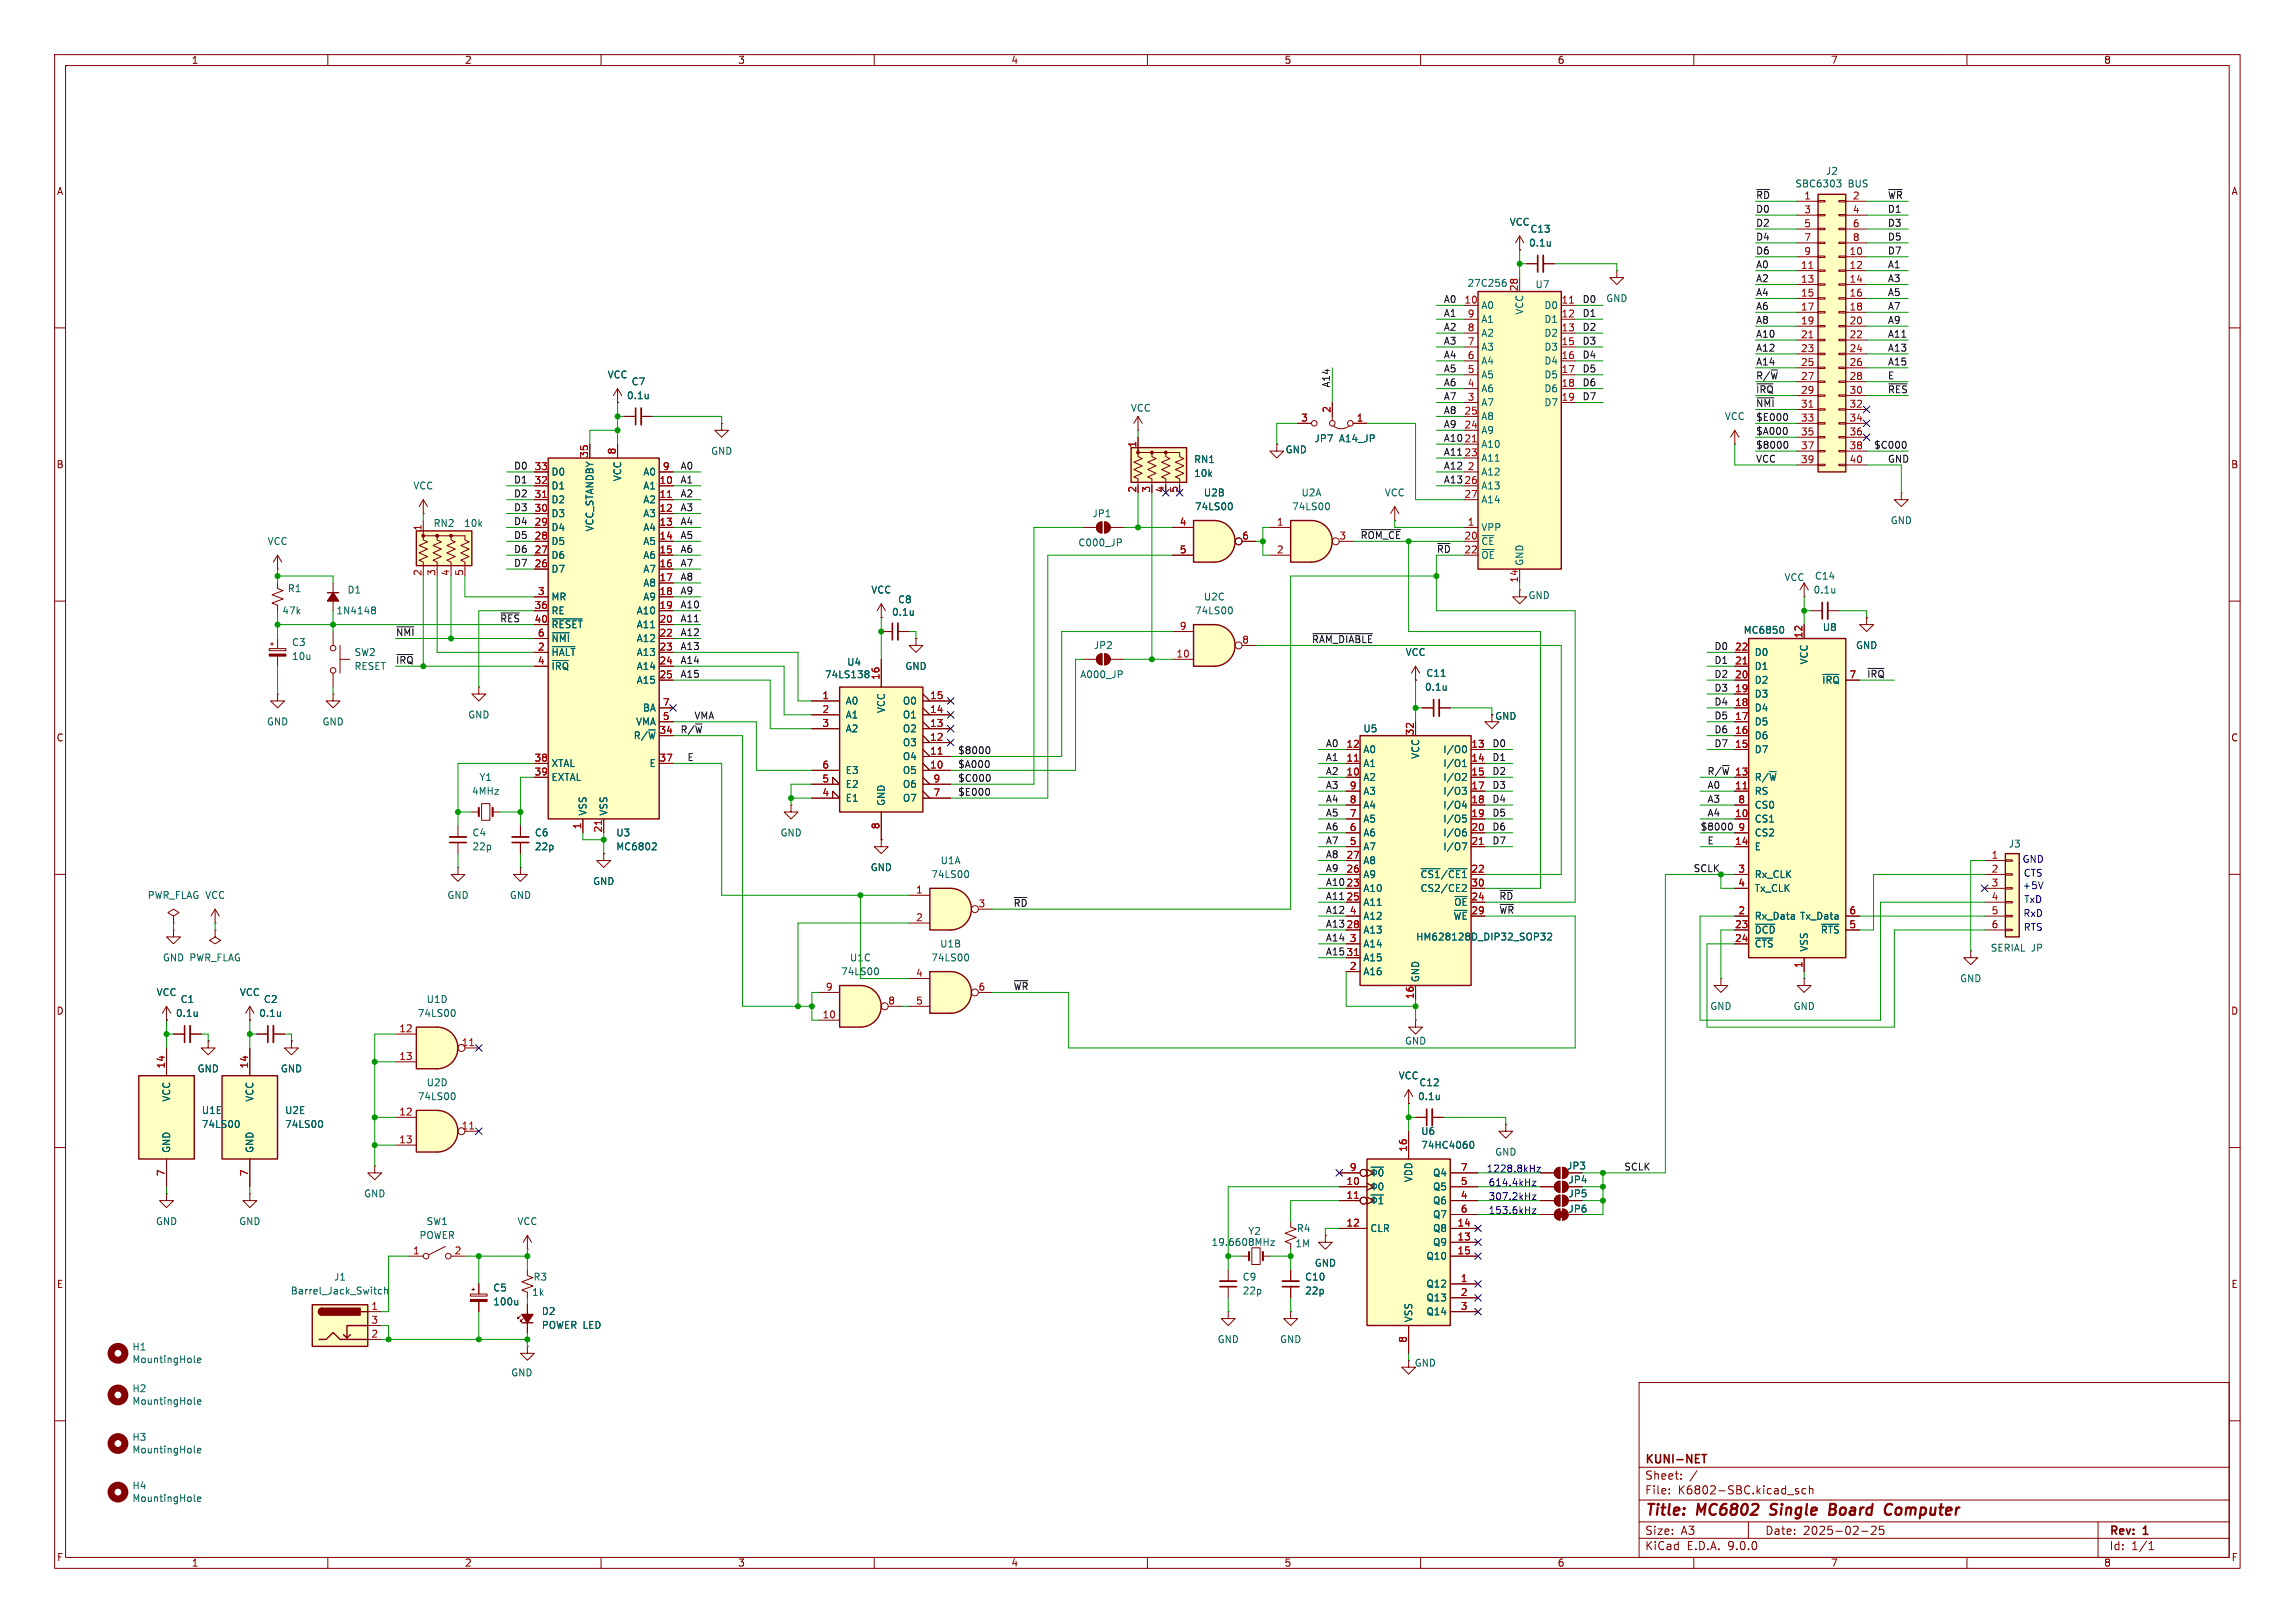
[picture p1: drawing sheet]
<svg xmlns="http://www.w3.org/2000/svg" width="297mm" height="210mm" viewBox="0 0 297 210" stroke-linecap="round" stroke-linejoin="round" font-family="sans-serif">
<defs><g id="words">
<g font-size="2" fill="#840000">
<text x="212.8" y="196.5">Title:</text>
<text x="219.7" y="196.5">MC6802</text>
<text x="229.7" y="196.5">Single</text>
<text x="237.9" y="196.5">Board</text>
<text x="245.7" y="196.5">Computer</text>
</g>
<g font-size="1.5" fill="#840000">
<text x="212.8" y="191.6">Sheet:</text>
<text x="212.8" y="189.6">KUNI-NET</text>
<text x="212.8" y="193.5">File:</text>
<text x="217.1" y="193.5">K6802-SBC.kicad_sch</text>
<text x="212.8" y="200.7">KiCad</text>
<text x="212.8" y="198.7">Size:</text>
<text x="217.5" y="198.7">A3</text>
<text x="218.3" y="200.7">E.D.A.</text>
<text x="223.7" y="200.7">9.0.0</text>
<text x="228.4" y="198.7">Date:</text>
<text x="233.3" y="198.7">2025-02-25</text>
<text x="272.9" y="198.9">Rev:</text>
<text x="272.9" y="200.7">Id:</text>
<text x="275.8" y="200.7">1/1</text>
<text x="277.4" y="198.9">1</text>
</g>
<g font-size="1.3" fill="#840000">
<text x="24.7" y="8.4">1</text>
<text x="60.1" y="8.4">2</text>
<text x="95.5" y="8.4">3</text>
<text x="130.8" y="8.4">4</text>
<text x="166.2" y="8.4">5</text>
<text x="201.5" y="8.4">6</text>
<text x="236.9" y="8.4">7</text>
<text x="272.2" y="8.4">8</text>
<text x="7.3" y="25.4">A</text>
<text x="288.7" y="25.4">A</text>
<text x="7.2" y="60.7">B</text>
<text x="288.7" y="60.7">B</text>
<text x="193.4" y="93.3">GND</text>
<text x="7.2" y="96.1">C</text>
<text x="288.7" y="96.1">C</text>
<text x="7.2" y="131.4">D</text>
<text x="288.7" y="131.4">D</text>
<text x="202.7" y="151.5">JP3</text>
<text x="202.9" y="153.3">JP4</text>
<text x="202.9" y="155.1">JP5</text>
<text x="202.9" y="157">JP6</text>
<text x="7.3" y="166.8">E</text>
<text x="288.7" y="166.8">E</text>
<text x="7.3" y="202.1">F</text>
<text x="24.7" y="202.9">1</text>
<text x="60.1" y="202.9">2</text>
<text x="95.5" y="202.9">3</text>
<text x="130.8" y="202.9">4</text>
<text x="166.2" y="202.9">5</text>
<text x="201.5" y="202.9">6</text>
<text x="236.9" y="202.9">7</text>
<text x="272.2" y="202.9">8</text>
<text x="288.7" y="202.1">F</text>
</g>
<g font-size="1.3" fill="#006464">
<text x="236.2" y="22.8">J2</text>
<text x="195.3" y="29.3">VCC</text>
<text x="232.3" y="24.4">SBC6303</text>
<text x="239.2" y="24.4">BUS</text>
<text x="197.8" y="32">0.1u</text>
<text x="198" y="30.2">C13</text>
<text x="189.8" y="37.2">27C256</text>
<text x="191.6" y="40.1">A0</text>
<text x="191.6" y="41.9">A1</text>
<text x="197.3" y="40.8" transform="rotate(-90 197.3 40.8)">VCC</text>
<text x="198.6" y="37.4">U7</text>
<text x="199.8" y="40.1">D0</text>
<text x="199.8" y="41.9">D1</text>
<text x="207.8" y="39.2">GND</text>
<text x="191.6" y="43.7">A2</text>
<text x="191.6" y="45.5">A3</text>
<text x="191.6" y="47.3">A4</text>
<text x="199.8" y="43.7">D2</text>
<text x="199.8" y="45.5">D3</text>
<text x="199.8" y="47.3">D4</text>
<text x="78.6" y="49.1">VCC</text>
<text x="81.1" y="51.8">0.1u</text>
<text x="81.7" y="50">C7</text>
<text x="146.3" y="53.4">VCC</text>
<text x="191.6" y="49.1">A5</text>
<text x="191.6" y="50.9">A6</text>
<text x="191.6" y="52.7">A7</text>
<text x="199.8" y="49.1">D5</text>
<text x="199.8" y="50.9">D6</text>
<text x="199.8" y="52.7">D7</text>
<text x="92" y="59">GND</text>
<text x="166.3" y="58.8">GND</text>
<text x="170" y="57.4">JP7</text>
<text x="173.2" y="57.4">A14_JP</text>
<text x="191.6" y="54.5">A8</text>
<text x="191.6" y="56.3">A9</text>
<text x="191.6" y="58.1">A10</text>
<text x="191.6" y="59.9">A11</text>
<text x="223.1" y="54.5">VCC</text>
<text x="53.4" y="63.5">VCC</text>
<text x="71.3" y="61.7">D0</text>
<text x="71.3" y="63.5">D1</text>
<text x="71.3" y="65.3">D2</text>
<text x="80.5" y="62.3" transform="rotate(-90 80.5 62.3)">VCC</text>
<text x="83.2" y="61.7">A0</text>
<text x="83.2" y="63.5">A1</text>
<text x="83.2" y="65.3">A2</text>
<text x="154.5" y="61.9">10k</text>
<text x="154.5" y="60.1">RN1</text>
<text x="155.7" y="64.4">U2B</text>
<text x="168.4" y="64.4">U2A</text>
<text x="179.1" y="64.4">VCC</text>
<text x="191.6" y="61.7">A12</text>
<text x="191.6" y="63.5">A13</text>
<text x="191.6" y="65.3">A14</text>
<text x="34.6" y="70.7">VCC</text>
<text x="56" y="68.3">RN2</text>
<text x="60" y="68.3">10k</text>
<text x="71.3" y="67.1">D3</text>
<text x="71.3" y="68.9">D4</text>
<text x="71.3" y="70.7">D5</text>
<text x="76.9" y="68.8" transform="rotate(-90 76.9 68.8)">VCC_STANDBY</text>
<text x="83.2" y="67.1">A3</text>
<text x="83.2" y="68.9">A4</text>
<text x="83.2" y="70.7">A5</text>
<text x="139.5" y="70.8">C000_JP</text>
<text x="141.3" y="67.1">JP1</text>
<text x="154.6" y="66.2">74LS00</text>
<text x="167.1" y="66.2">74LS00</text>
<text x="191.6" y="68.9">VPP</text>
<text x="191.6" y="70.7">~{CE}</text>
<text x="244.6" y="68">GND</text>
<text x="37.2" y="76.8">R1</text>
<text x="44.9" y="76.9">D1</text>
<text x="71.3" y="72.5">D6</text>
<text x="71.3" y="74.2">D7</text>
<text x="71.3" y="77.8">MR</text>
<text x="83.2" y="72.5">A6</text>
<text x="83.2" y="74.2">A7</text>
<text x="83.2" y="76">A8</text>
<text x="83.2" y="77.8">A9</text>
<text x="112.7" y="76.9">VCC</text>
<text x="155.7" y="77.8">U2C</text>
<text x="191.6" y="72.5">~{OE}</text>
<text x="197.3" y="73.3" transform="rotate(-90 197.3 73.3)">GND</text>
<text x="197.7" y="77.7">GND</text>
<text x="230.9" y="75.3">VCC</text>
<text x="234.6" y="76.9">0.1u</text>
<text x="234.8" y="75.1">C14</text>
<text x="36.5" y="79.6">47k</text>
<text x="37.7" y="83.7">C3</text>
<text x="43.5" y="79.6">1N4148</text>
<text x="71.3" y="79.6">RE</text>
<text x="71.3" y="81.4">~{RESET}</text>
<text x="71.3" y="83.2">~{NMI}</text>
<text x="82.3" y="79.6">A10</text>
<text x="82.3" y="81.4">A11</text>
<text x="82.3" y="83.2">A12</text>
<text x="115.4" y="79.8">0.1u</text>
<text x="116.2" y="78.2">C8</text>
<text x="154.6" y="79.6">74LS00</text>
<text x="225.6" y="82.1">MC6850</text>
<text x="235.8" y="81.8">U8</text>
<text x="37.7" y="85.5">10u</text>
<text x="45.8" y="86.8">RESET</text>
<text x="45.8" y="85">SW2</text>
<text x="71.3" y="85">~{HALT}</text>
<text x="71.3" y="86.8">~{IRQ}</text>
<text x="82.3" y="85">A13</text>
<text x="82.3" y="86.8">A14</text>
<text x="82.3" y="88.6">A15</text>
<text x="106.7" y="87.9">74LS138</text>
<text x="109.6" y="86.3">U4</text>
<text x="117.1" y="86.8">GND</text>
<text x="139.7" y="87.9">A000_JP</text>
<text x="141.5" y="84.1">JP2</text>
<text x="181.8" y="85">VCC</text>
<text x="184.3" y="89.5">0.1u</text>
<text x="184.5" y="87.7">C11</text>
<text x="227" y="85">D0</text>
<text x="227" y="86.8">D1</text>
<text x="227" y="88.6">D2</text>
<text x="234.1" y="86" transform="rotate(-90 234.1 86)">VCC</text>
<text x="235.7" y="88.6">~{IRQ}</text>
<text x="240.1" y="84.1">GND</text>
<text x="34.5" y="94">GND</text>
<text x="41.7" y="94">GND</text>
<text x="60.5" y="93.1">GND</text>
<text x="81.9" y="95.8">R/~{W}</text>
<text x="82.2" y="94">VMA</text>
<text x="83.1" y="92.2">BA</text>
<text x="109.4" y="91.3">A0</text>
<text x="109.4" y="93.1">A1</text>
<text x="109.4" y="94.9">A2</text>
<text x="114.7" y="92.3" transform="rotate(-90 114.7 92.3)">VCC</text>
<text x="116.8" y="91.3">O0</text>
<text x="116.8" y="93.1">O1</text>
<text x="116.8" y="94.9">O2</text>
<text x="176.4" y="94.9">U5</text>
<text x="227" y="90.4">D3</text>
<text x="227" y="92.2">D4</text>
<text x="227" y="94">D5</text>
<text x="227" y="95.8">D6</text>
<text x="62" y="101.2">Y1</text>
<text x="71.3" y="99.4">XTAL</text>
<text x="71.3" y="101.2">EXTAL</text>
<text x="84" y="99.4">E</text>
<text x="109.4" y="100.3">E3</text>
<text x="116.8" y="96.7">O3</text>
<text x="116.8" y="98.5">O4</text>
<text x="116.8" y="100.3">O5</text>
<text x="176.4" y="97.6">A0</text>
<text x="176.4" y="99.4">A1</text>
<text x="176.4" y="101.2">A2</text>
<text x="183.8" y="98.3" transform="rotate(-90 183.8 98.3)">VCC</text>
<text x="186.7" y="97.6">I/O0</text>
<text x="186.7" y="99.4">I/O1</text>
<text x="186.7" y="101.2">I/O2</text>
<text x="227" y="97.6">D7</text>
<text x="227" y="101.2">R/~{W}</text>
<text x="61" y="103">4MHz</text>
<text x="76" y="105.6" transform="rotate(-90 76 105.6)">VSS</text>
<text x="78.7" y="105.6" transform="rotate(-90 78.7 105.6)">VSS</text>
<text x="109.4" y="102.1">E2</text>
<text x="109.4" y="103.9">E1</text>
<text x="114.7" y="104.3" transform="rotate(-90 114.7 104.3)">GND</text>
<text x="116.8" y="102.1">O6</text>
<text x="116.8" y="103.9">O7</text>
<text x="176.4" y="103">A3</text>
<text x="176.4" y="104.8">A4</text>
<text x="176.4" y="106.6">A5</text>
<text x="186.7" y="103">I/O3</text>
<text x="186.7" y="104.8">I/O4</text>
<text x="186.7" y="106.6">I/O5</text>
<text x="227" y="103">RS</text>
<text x="227" y="104.8">CS0</text>
<text x="227" y="106.6">CS1</text>
<text x="61.1" y="108.4">C4</text>
<text x="61.1" y="110.2">22p</text>
<text x="69.2" y="108.4">C6</text>
<text x="69.2" y="110.2">22p</text>
<text x="79.7" y="108.4">U3</text>
<text x="79.7" y="110.2">MC6802</text>
<text x="100.9" y="108.4">GND</text>
<text x="112.6" y="112.9">GND</text>
<text x="120.4" y="113.8">74LS00</text>
<text x="121.7" y="112">U1A</text>
<text x="176.4" y="108.4">A6</text>
<text x="176.4" y="110.2">A7</text>
<text x="176.4" y="112">A8</text>
<text x="176.4" y="113.8">A9</text>
<text x="183.8" y="113.8">~{CS1}/~{CE1}</text>
<text x="186.7" y="108.4">I/O6</text>
<text x="186.7" y="110.2">I/O7</text>
<text x="227" y="108.4">CS2</text>
<text x="227" y="110.2">E</text>
<text x="227" y="113.8">Rx_CLK</text>
<text x="259.9" y="109.8">J3</text>
<text x="19" y="116.5">PWR_FLAG VCC</text>
<text x="57.8" y="116.5">GND</text>
<text x="65.9" y="116.5">GND</text>
<text x="76.7" y="114.7">GND</text>
<text x="176.4" y="115.6">A10</text>
<text x="176.4" y="117.4">A11</text>
<text x="176.4" y="119.1">A12</text>
<text x="183.8" y="115.6">CS2/CE2</text>
<text x="188" y="119.1">~{WE}</text>
<text x="188.1" y="117.4">~{OE}</text>
<text x="227" y="115.6">Tx_CLK</text>
<text x="227" y="119.1">Rx_Data</text>
<text x="232.9" y="119.1">Tx_Data</text>
<text x="21" y="124.5">GND PWR_FLAG</text>
<text x="109.9" y="124.5">U1C</text>
<text x="120.4" y="124.5">74LS00</text>
<text x="121.6" y="122.7">U1B</text>
<text x="176.4" y="120.9">A13</text>
<text x="176.4" y="122.7">A14</text>
<text x="176.4" y="124.5">A15</text>
<text x="183.2" y="121.8">HM628128D_DIP32_SOP32</text>
<text x="227" y="120.9">~{DCD}</text>
<text x="227" y="122.7">~{CTS}</text>
<text x="234.1" y="123.2" transform="rotate(-90 234.1 123.2)">VSS</text>
<text x="235.6" y="120.9">~{RTS}</text>
<text x="257.6" y="123.3">SERIAL JP</text>
<text x="20.2" y="129">VCC</text>
<text x="22.7" y="131.7">0.1u</text>
<text x="23.3" y="129.9">C1</text>
<text x="31" y="129">VCC</text>
<text x="33.5" y="131.7">0.1u</text>
<text x="34.1" y="129.9">C2</text>
<text x="54" y="131.7">74LS00</text>
<text x="55.1" y="129.9">U1D</text>
<text x="108.8" y="126.3">74LS00</text>
<text x="176.4" y="126.3">A16</text>
<text x="183.8" y="127.2" transform="rotate(-90 183.8 127.2)">GND</text>
<text x="221.3" y="130.8">GND</text>
<text x="232" y="130.8">GND</text>
<text x="253.6" y="127.2">GND</text>
<text x="181.8" y="135.3">GND</text>
<text x="22.2" y="142.6" transform="rotate(-90 22.2 142.6)">VCC</text>
<text x="25.5" y="138.9">GND</text>
<text x="32.9" y="142.6" transform="rotate(-90 32.9 142.6)">VCC</text>
<text x="36.3" y="138.9">GND</text>
<text x="54" y="142.5">74LS00</text>
<text x="55.1" y="140.7">U2D</text>
<text x="180.9" y="139.8">VCC</text>
<text x="183.4" y="142.5">0.1u</text>
<text x="183.6" y="140.7">C12</text>
<text x="22.2" y="149.2" transform="rotate(-90 22.2 149.2)">GND</text>
<text x="26" y="144.3">U1E</text>
<text x="26" y="146.1">74LS00</text>
<text x="32.9" y="149.2" transform="rotate(-90 32.9 149.2)">GND</text>
<text x="36.8" y="144.3">U2E</text>
<text x="36.8" y="146.1">74LS00</text>
<text x="183.9" y="148.8">74HC4060</text>
<text x="183.9" y="147">U6</text>
<text x="193.4" y="149.7">GND</text>
<text x="47.1" y="155.1">GND</text>
<text x="182.9" y="153" transform="rotate(-90 182.9 153)">VDD</text>
<text x="185.4" y="152.4">Q4</text>
<text x="185.4" y="154.2">Q5</text>
<text x="185.4" y="156">Q6</text>
<text x="20.1" y="158.7">GND</text>
<text x="30.9" y="158.7">GND</text>
<text x="54.2" y="160.5">POWER</text>
<text x="55.1" y="158.7">SW1</text>
<text x="66.9" y="158.7">VCC</text>
<text x="156.7" y="161.4">19.6608MHz</text>
<text x="161.5" y="159.9">Y2</text>
<text x="167.6" y="161.5">1M</text>
<text x="167.8" y="159.6">R4</text>
<text x="177.3" y="159.6">CLR</text>
<text x="185.4" y="157.8">Q7</text>
<text x="185.4" y="159.6">Q8</text>
<text x="185.4" y="161.4">Q9</text>
<text x="37.6" y="167.6">Barrel_Jack_Switch</text>
<text x="43.2" y="165.8">J1</text>
<text x="63.8" y="167.3">C5</text>
<text x="68.8" y="167.8">1k</text>
<text x="69" y="165.8">R3</text>
<text x="160.7" y="165.8">C9</text>
<text x="160.7" y="167.6">22p</text>
<text x="168.8" y="165.8">C10</text>
<text x="168.8" y="167.6">22p</text>
<text x="170.1" y="164">GND</text>
<text x="184.5" y="163.1">Q10</text>
<text x="184.5" y="166.7">Q12</text>
<text x="63.8" y="169">100u</text>
<text x="70.1" y="170.3">D2</text>
<text x="70.1" y="172.1">POWER LED</text>
<text x="157.5" y="173.9">GND</text>
<text x="165.6" y="173.9">GND</text>
<text x="182.9" y="171.2" transform="rotate(-90 182.9 171.2)">VSS</text>
<text x="184.5" y="168.5">Q13</text>
<text x="184.5" y="170.3">Q14</text>
<text x="17.1" y="174.9">H1</text>
<text x="17.1" y="176.5">MountingHole</text>
<text x="66.1" y="178.2">GND</text>
<text x="183" y="177">GND</text>
<text x="17.1" y="180.3">H2</text>
<text x="17.1" y="181.9">MountingHole</text>
<text x="17.1" y="186.6">H3</text>
<text x="17.1" y="188.2">MountingHole</text>
<text x="17.1" y="192.9">H4</text>
<text x="17.1" y="194.5">MountingHole</text>
</g>
<g font-size="1.3" fill="#0f0f0f">
<text x="227.2" y="27.6">D0</text>
<text x="227.2" y="25.8">~{RD}</text>
<text x="227.2" y="29.4">D2</text>
<text x="244.3" y="29.4">D3</text>
<text x="244.3" y="25.8">~{WR}</text>
<text x="244.3" y="27.6">D1</text>
<text x="227.2" y="34.8">A0</text>
<text x="227.2" y="31.2">D4</text>
<text x="227.2" y="33">D6</text>
<text x="244.3" y="33">D7</text>
<text x="244.3" y="31.2">D5</text>
<text x="244.3" y="34.8">A1</text>
<text x="186.8" y="39.3">A0</text>
<text x="186.8" y="41.1">A1</text>
<text x="204.7" y="39.3">D0</text>
<text x="204.7" y="41.1">D1</text>
<text x="227.2" y="42">A8</text>
<text x="227.2" y="38.4">A4</text>
<text x="227.2" y="36.6">A2</text>
<text x="227.2" y="40.2">A6</text>
<text x="244.3" y="38.4">A5</text>
<text x="244.3" y="36.6">A3</text>
<text x="244.3" y="42">A9</text>
<text x="244.3" y="40.2">A7</text>
<text x="186.8" y="46.4">A4</text>
<text x="186.8" y="44.7">A3</text>
<text x="186.8" y="42.9">A2</text>
<text x="204.7" y="42.9">D2</text>
<text x="204.7" y="44.7">D3</text>
<text x="204.7" y="46.4">D4</text>
<text x="227.2" y="47.3">A14</text>
<text x="227.2" y="43.8">A10</text>
<text x="227.2" y="45.6">A12</text>
<text x="244.3" y="43.8">A11</text>
<text x="244.3" y="47.3">A15</text>
<text x="244.3" y="45.6">A13</text>
<text x="172.2" y="50.2" transform="rotate(-90 172.2 50.2)">A14</text>
<text x="186.8" y="53.6">A8</text>
<text x="186.8" y="50">A6</text>
<text x="186.8" y="51.8">A7</text>
<text x="186.8" y="48.2">A5</text>
<text x="204.7" y="51.8">D7</text>
<text x="204.7" y="50">D6</text>
<text x="204.7" y="48.2">D5</text>
<text x="227.2" y="49.1">R/~{W}</text>
<text x="227.2" y="50.9">~{IRQ}</text>
<text x="227.2" y="52.7">~{NMI}</text>
<text x="244.3" y="49.1">E</text>
<text x="244.3" y="50.9">~{RES}</text>
<text x="186.8" y="57.2">A10</text>
<text x="186.8" y="59">A11</text>
<text x="186.8" y="55.4">A9</text>
<text x="189.4" y="57.3">21</text>
<text x="227.2" y="59.9">VCC</text>
<text x="227.2" y="58.1">$8000</text>
<text x="227.2" y="56.3">$A000</text>
<text x="227.2" y="54.5">$E000</text>
<text x="242.5" y="58.1">$C000</text>
<text x="244.3" y="59.9">GND</text>
<text x="66.5" y="62.6">D1</text>
<text x="66.5" y="60.8">D0</text>
<text x="66.5" y="64.4">D2</text>
<text x="88" y="64.4">A2</text>
<text x="88" y="60.8">A0</text>
<text x="88" y="62.6">A1</text>
<text x="186.8" y="60.8">A12</text>
<text x="186.8" y="62.6">A13</text>
<text x="189.4" y="62.7">26</text>
<text x="66.5" y="66.2">D3</text>
<text x="66.5" y="68">D4</text>
<text x="66.5" y="69.8">D5</text>
<text x="66.5" y="71.6">D6</text>
<text x="88" y="68">A4</text>
<text x="88" y="71.6">A6</text>
<text x="88" y="66.2">A3</text>
<text x="88" y="69.8">A5</text>
<text x="185.9" y="71.6">~{RD}22</text>
<text x="66.5" y="73.4">D7</text>
<text x="88" y="75.2">A8</text>
<text x="88" y="73.4">A7</text>
<text x="88" y="77">A9</text>
<text x="51.2" y="82.4">~{NMI}</text>
<text x="64.7" y="80.6">~{RES} 40</text>
<text x="88" y="82.4">A12</text>
<text x="88" y="80.6">A11</text>
<text x="88" y="78.8">A10</text>
<text x="169.7" y="83.3">~{RAM_DIABLE}</text>
<text x="88" y="87.8">A15</text>
<text x="88" y="84.2">A13</text>
<text x="88" y="86">A14</text>
<text x="221.8" y="86">D1</text>
<text x="221.8" y="89.6">D3</text>
<text x="221.8" y="87.8">D2</text>
<text x="221.8" y="84.2">D0</text>
<text x="241.6" y="87.8">~{IRQ}</text>
<text x="88" y="94.9">R/~{W}</text>
<text x="89.8" y="93.1">VMA</text>
<text x="221.8" y="93.1">D5</text>
<text x="221.8" y="91.3">D4</text>
<text x="221.8" y="94.9">D6</text>
<text x="88.9" y="98.5">E</text>
<text x="123.9" y="101.2">$C000</text>
<text x="123.9" y="97.6">$8000</text>
<text x="123.9" y="99.4">$A000</text>
<text x="171.5" y="98.5">A1</text>
<text x="171.5" y="100.3">A2</text>
<text x="171.5" y="96.7">A0</text>
<text x="193.1" y="98.5">D1</text>
<text x="193.1" y="96.7">D0</text>
<text x="193.1" y="100.3">D2</text>
<text x="220.9" y="100.3">R/~{W}13</text>
<text x="221.8" y="96.7">D7</text>
<text x="123.9" y="103">$E000</text>
<text x="171.5" y="107.5">A6</text>
<text x="171.5" y="105.7">A5</text>
<text x="171.5" y="102.1">A3</text>
<text x="171.5" y="103.9">A4</text>
<text x="193.1" y="102.1">D3</text>
<text x="193.1" y="103.9">D4</text>
<text x="193.1" y="105.7">D5</text>
<text x="193.1" y="107.5">D6</text>
<text x="220" y="107.5">$8000</text>
<text x="220.9" y="103.9">A3</text>
<text x="220.9" y="105.7">A4</text>
<text x="220.9" y="102.1">A0</text>
<text x="171.5" y="111.1">A8</text>
<text x="171.5" y="112.9">A9</text>
<text x="171.5" y="109.3">A7</text>
<text x="193.1" y="109.3">D7</text>
<text x="219.1" y="112.9">SCLK</text>
<text x="220.9" y="109.3">E</text>
<text x="131.1" y="117.4">~{RD}</text>
<text x="171.5" y="114.7">A10</text>
<text x="171.5" y="118.3">A12</text>
<text x="171.5" y="116.5">A11</text>
<text x="194" y="118.3">~{WR}</text>
<text x="194" y="116.5">~{RD}</text>
<text x="171.5" y="121.9">A14</text>
<text x="171.5" y="120.1">A13</text>
<text x="171.5" y="123.7">A15</text>
<text x="131.1" y="128.2">~{WR}</text>
<text x="210.1" y="151.5">SCLK</text>
</g>
<g font-size="1.3" fill="#a90000">
<text x="233.4" y="25.9">1</text>
<text x="233.4" y="27.7">3</text>
<text x="233.4" y="29.5">5</text>
<text x="239.7" y="25.9">2</text>
<text x="239.7" y="27.7">4</text>
<text x="239.7" y="29.5">6</text>
<text x="233" y="34.8">11</text>
<text x="233.4" y="31.3">7</text>
<text x="233.4" y="33">9</text>
<text x="239.3" y="33">10</text>
<text x="239.3" y="34.8">12</text>
<text x="239.7" y="31.3">8</text>
<text x="189.4" y="39.3">10</text>
<text x="189.9" y="41.1">9</text>
<text x="196.5" y="37.7" transform="rotate(-90 196.5 37.7)">28</text>
<text x="202" y="39.3">11</text>
<text x="202" y="41.1">12</text>
<text x="233" y="36.6">13</text>
<text x="233" y="38.4">15</text>
<text x="233" y="40.2">17</text>
<text x="239.3" y="36.6">14</text>
<text x="239.3" y="38.4">16</text>
<text x="239.3" y="40.2">18</text>
<text x="189.9" y="42.9">8</text>
<text x="189.9" y="44.7">7</text>
<text x="189.9" y="46.5">6</text>
<text x="202" y="42.9">13</text>
<text x="202" y="44.7">15</text>
<text x="202" y="46.5">16</text>
<text x="233" y="42">19</text>
<text x="233" y="43.8">21</text>
<text x="233" y="45.6">23</text>
<text x="233" y="47.4">25</text>
<text x="239.3" y="42">20</text>
<text x="239.3" y="43.8">22</text>
<text x="239.3" y="45.6">24</text>
<text x="239.3" y="47.4">26</text>
<text x="172.2" y="53.5" transform="rotate(-90 172.2 53.5)">2</text>
<text x="189.4" y="53.7">25</text>
<text x="189.9" y="48.3">5</text>
<text x="189.9" y="50.1">4</text>
<text x="189.9" y="51.9">3</text>
<text x="202" y="48.3">17</text>
<text x="202" y="50.1">18</text>
<text x="202" y="51.9">19</text>
<text x="233" y="49.2">27</text>
<text x="233" y="51">29</text>
<text x="233" y="52.8">31</text>
<text x="239.3" y="49.2">28</text>
<text x="239.3" y="51">30</text>
<text x="239.3" y="52.8">32</text>
<text x="76.2" y="59.3" transform="rotate(-90 76.2 59.3)">35</text>
<text x="79.7" y="58.9" transform="rotate(-90 79.7 58.9)">8</text>
<text x="147.1" y="58" transform="rotate(-90 147.1 58)">1</text>
<text x="168.3" y="54.6">3</text>
<text x="175.5" y="54.6">1</text>
<text x="189.4" y="55.5">24</text>
<text x="189.4" y="59.1">23</text>
<text x="233" y="54.6">33</text>
<text x="233" y="56.4">35</text>
<text x="233" y="58.2">37</text>
<text x="233" y="60">39</text>
<text x="239.3" y="54.6">34</text>
<text x="239.3" y="56.4">36</text>
<text x="239.3" y="58.2">38</text>
<text x="239.3" y="60">40</text>
<text x="69.1" y="60.9">33</text>
<text x="69.1" y="62.7">32</text>
<text x="69.1" y="64.5">31</text>
<text x="85.3" y="62.7">10</text>
<text x="85.3" y="64.5">11</text>
<text x="85.7" y="60.9">9</text>
<text x="147.1" y="63.8" transform="rotate(-90 147.1 63.8)">2</text>
<text x="148.9" y="63.8" transform="rotate(-90 148.9 63.8)">3</text>
<text x="150.7" y="63.8" transform="rotate(-90 150.7 63.8)">4</text>
<text x="152.5" y="63.8" transform="rotate(-90 152.5 63.8)">5</text>
<text x="189.4" y="64.5">27</text>
<text x="189.9" y="60.9">2</text>
<text x="54.6" y="68.7" transform="rotate(-90 54.6 68.7)">1</text>
<text x="69.1" y="66.3">30</text>
<text x="69.1" y="68.1">29</text>
<text x="69.1" y="69.9">28</text>
<text x="69.1" y="71.7">27</text>
<text x="85.3" y="66.3">12</text>
<text x="85.3" y="68.1">13</text>
<text x="85.3" y="69.9">14</text>
<text x="85.3" y="71.7">15</text>
<text x="152.6" y="68.1">4</text>
<text x="152.6" y="71.7">5</text>
<text x="160.7" y="69.9">6</text>
<text x="165.2" y="68.1">1</text>
<text x="165.2" y="71.7">2</text>
<text x="173.3" y="69.9">3</text>
<text x="189.4" y="69.9">20</text>
<text x="189.9" y="68.1">1</text>
<text x="54.6" y="74.6" transform="rotate(-90 54.6 74.6)">2</text>
<text x="56.4" y="74.6" transform="rotate(-90 56.4 74.6)">3</text>
<text x="58.2" y="74.6" transform="rotate(-90 58.2 74.6)">4</text>
<text x="60" y="74.6" transform="rotate(-90 60 74.6)">5</text>
<text x="69.1" y="73.5">26</text>
<text x="69.5" y="77">3</text>
<text x="85.3" y="73.5">16</text>
<text x="85.3" y="75.3">17</text>
<text x="85.3" y="77">18</text>
<text x="196.5" y="75.5" transform="rotate(-90 196.5 75.5)">14</text>
<text x="69.1" y="78.8">36</text>
<text x="69.1" y="80.6">40</text>
<text x="69.5" y="82.4">6</text>
<text x="85.3" y="78.8">19</text>
<text x="85.3" y="80.6">20</text>
<text x="85.3" y="82.4">22</text>
<text x="152.6" y="81.5">9</text>
<text x="160.7" y="83.3">8</text>
<text x="233.3" y="82.6" transform="rotate(-90 233.3 82.6)">12</text>
<text x="69.5" y="84.2">2</text>
<text x="69.5" y="86">4</text>
<text x="85.3" y="84.2">23</text>
<text x="85.3" y="86">24</text>
<text x="85.3" y="87.8">25</text>
<text x="113.9" y="88" transform="rotate(-90 113.9 88)">16</text>
<text x="152.2" y="85.1">10</text>
<text x="224.5" y="84.2">22</text>
<text x="224.5" y="86">21</text>
<text x="224.5" y="87.8">20</text>
<text x="224.5" y="89.6">19</text>
<text x="239.3" y="87.8">7</text>
<text x="85.3" y="95">34</text>
<text x="85.7" y="91.4">7</text>
<text x="85.7" y="93.2">5</text>
<text x="106.4" y="90.5">1</text>
<text x="106.4" y="92.3">2</text>
<text x="106.4" y="94.1">3</text>
<text x="120.3" y="90.5">15</text>
<text x="120.3" y="92.3">14</text>
<text x="120.3" y="94.1">13</text>
<text x="120.3" y="95.9">12</text>
<text x="183" y="95.2" transform="rotate(-90 183 95.2)">32</text>
<text x="224.5" y="91.4">18</text>
<text x="224.5" y="93.2">17</text>
<text x="224.5" y="95">16</text>
<text x="69.1" y="98.6">38</text>
<text x="69.1" y="100.4">39</text>
<text x="85.3" y="98.6">37</text>
<text x="106.4" y="99.5">6</text>
<text x="106.4" y="101.3">5</text>
<text x="120.3" y="97.7">11</text>
<text x="120.3" y="99.5">10</text>
<text x="120.7" y="101.3">9</text>
<text x="174.2" y="96.8">12</text>
<text x="174.2" y="98.6">11</text>
<text x="174.2" y="100.4">10</text>
<text x="190.3" y="96.8">13</text>
<text x="190.3" y="98.6">14</text>
<text x="190.3" y="100.4">15</text>
<text x="224.5" y="96.8">15</text>
<text x="224.5" y="100.4">13</text>
<text x="75.3" y="107.4" transform="rotate(-90 75.3 107.4)">1</text>
<text x="77.9" y="107.8" transform="rotate(-90 77.9 107.8)">21</text>
<text x="106.4" y="103.1">4</text>
<text x="113.9" y="107.4" transform="rotate(-90 113.9 107.4)">8</text>
<text x="120.7" y="103.1">7</text>
<text x="174.6" y="102.2">9</text>
<text x="174.6" y="104">8</text>
<text x="174.6" y="105.8">7</text>
<text x="174.6" y="107.6">6</text>
<text x="190.3" y="102.2">17</text>
<text x="190.3" y="104">18</text>
<text x="190.3" y="105.8">19</text>
<text x="190.3" y="107.6">20</text>
<text x="224.5" y="102.2">11</text>
<text x="224.5" y="105.8">10</text>
<text x="224.9" y="104">8</text>
<text x="224.9" y="107.6">9</text>
<text x="174.2" y="111.2">27</text>
<text x="174.2" y="113">26</text>
<text x="174.6" y="109.4">5</text>
<text x="190.3" y="109.4">21</text>
<text x="190.3" y="113">22</text>
<text x="224.5" y="109.4">14</text>
<text x="224.9" y="113">3</text>
<text x="257.7" y="111.2">1</text>
<text x="257.7" y="113">2</text>
<text x="118.5" y="115.7">1</text>
<text x="118.5" y="119.3">2</text>
<text x="126.6" y="117.5">3</text>
<text x="174.2" y="114.8">23</text>
<text x="174.2" y="116.6">25</text>
<text x="174.6" y="118.4">4</text>
<text x="190.3" y="114.8">30</text>
<text x="190.3" y="116.6">24</text>
<text x="190.3" y="118.4">29</text>
<text x="224.9" y="114.8">4</text>
<text x="224.9" y="118.4">2</text>
<text x="239.3" y="118.4">6</text>
<text x="257.7" y="114.8">3</text>
<text x="257.7" y="116.6">4</text>
<text x="257.7" y="118.4">5</text>
<text x="174.2" y="120.2">28</text>
<text x="174.2" y="123.7">31</text>
<text x="174.6" y="121.9">3</text>
<text x="174.6" y="125.5">2</text>
<text x="224.5" y="120.2">23</text>
<text x="224.5" y="121.9">24</text>
<text x="233.3" y="125.3" transform="rotate(-90 233.3 125.3)">1</text>
<text x="239.3" y="120.2">5</text>
<text x="257.7" y="120.2">6</text>
<text x="106.4" y="131.8">10</text>
<text x="106.8" y="128.2">9</text>
<text x="114.9" y="130">8</text>
<text x="118.5" y="126.4">4</text>
<text x="118.5" y="130">5</text>
<text x="126.6" y="128.2">6</text>
<text x="183" y="129.3" transform="rotate(-90 183 129.3)">16</text>
<text x="51.6" y="133.6">12</text>
<text x="51.6" y="137.2">13</text>
<text x="59.7" y="135.4">11</text>
<text x="21.4" y="138.3" transform="rotate(-90 21.4 138.3)">14</text>
<text x="32.1" y="138.3" transform="rotate(-90 32.1 138.3)">14</text>
<text x="51.6" y="144.4">12</text>
<text x="51.6" y="148">13</text>
<text x="59.7" y="146.2">11</text>
<text x="182.1" y="149.1" transform="rotate(-90 182.1 149.1)">16</text>
<text x="21.4" y="152.3" transform="rotate(-90 21.4 152.3)">7</text>
<text x="32.1" y="152.3" transform="rotate(-90 32.1 152.3)">7</text>
<text x="174.2" y="153.4">10</text>
<text x="174.2" y="155.2">11</text>
<text x="174.6" y="151.6">9</text>
<text x="189" y="151.6">7</text>
<text x="189" y="153.4">5</text>
<text x="189" y="155.2">4</text>
<text x="174.2" y="158.8">12</text>
<text x="188.6" y="158.8">14</text>
<text x="188.6" y="160.6">13</text>
<text x="189" y="157">6</text>
<text x="53.4" y="162.4">1</text>
<text x="58.8" y="162.4">2</text>
<text x="188.6" y="162.4">15</text>
<text x="189" y="166">1</text>
<text x="189" y="167.7">2</text>
<text x="48" y="169.5">1</text>
<text x="48" y="171.3">3</text>
<text x="48" y="173.1">2</text>
<text x="182.1" y="173.8" transform="rotate(-90 182.1 173.8)">8</text>
<text x="189" y="169.5">3</text>
</g>
<g font-size="1.3" fill="#009600">
<text x="176" y="69.8">~{ROM_CE}</text>
<text x="51.2" y="86">~{IRQ}</text>
</g>
<g font-size="1.3" fill="#0000c2">
<text x="261.7" y="111.8">GND</text>
<text x="261.8" y="113.6">CTS</text>
<text x="261.7" y="115.2">+5V</text>
<text x="261.8" y="118.8">RxD</text>
<text x="261.9" y="117">TxD</text>
<text x="261.8" y="120.6">RTS</text>
<text x="192.3" y="151.8">1228.8kHz</text>
<text x="192.6" y="155.4">307.2kHz</text>
<text x="192.6" y="153.6">614.4kHz</text>
<text x="192.6" y="157.2">153.6kHz</text>
</g>
</g></defs>
<g fill="none" stroke="#840000" stroke-width=".13">
<path d="M7.1 7.1h282.8v195.8h-282.8zM8.5 8.5h280v193h-280zM42.4 7.1v1.4M77.8 7.1v1.4M113.1 7.1v1.4M148.5 7.1v1.4M183.8 7.1v1.4M219.2 7.1v1.4M254.6 7.1v1.4M209.2 35v.9h.9l-.9 .9-.9-.9h.9M209.2 35h.1M7.1 42.4h1.4"/>
<path d="M288.5 42.4h1.4M7.1 77.8h1.4M288.5 77.8h1.4M7.1 113.1h1.4M22.5 118.5l.7-.4-.7-.5-.8 .5 .8 .4v.9M22.5 119.4h.1M27.8 119.4h.1M27.8 117.6l-.5 .9M27.8 117.6l.6 .9M27.8 117.6v1.8M288.5 113.1h1.4M22.5 120.3v.9h.8l-.8 .9-.9-.9h.9"/>
<path d="M22.5 120.3h.1M27.8 120.3v.9l.8 .5-.8 .4-.7-.4 .7-.5M27.8 120.3h.1M7.1 148.5h1.4M48.5 150.9v.9h.9l-.9 .9-.9-.9h.9M48.5 150.9h.1M288.5 148.5h1.4M212.1 178.9h76.4v22.6h-76.4zM7.1 183.8h1.4M212.1 199h76.4M212.1 196.9h76.4M212.1 194.1h76.4"/>
<path d="M212.1 189.9h76.4M216 193.2v.1M216 192.7v.1M217.5 191.3v.1M217.5 190.7v.1M219.6 190.3l-.9 1.4M226.3 196.9v2.1M232.7 192.7l-.2-.1-.2 .2 .1 .1 .3 .1v.3h-.4M233.7 192.7l-.3-.1-.2 .2v.3l.1 .2h.4M234.2 192.7l.1-.1 .3 .1v.6M234.2 192.2v1.1M240.9 198.1h.8"/>
<path d="M242.2 197.6l.4-.1 .1 .1 .1 .2-.7 .7h.7M243.8 197.5h-.5l-.1 .5 .2-.1h.3l.1 .2v.3l-.2 .1-.4-.1M271.5 196.9v4.6M278.1 199.8l.3-.3v1M288.5 183.8h1.4M42.4 201.5v1.4M77.8 201.5v1.4M113.1 201.5v1.4M148.5 201.5v1.4M183.8 201.5v1.4M219.2 201.5v1.4M254.6 201.5v1.4"/>
<path d="M278.1 200.5h.6"/>
</g>
<path d="M229 195.9l.2 .1M229.3 194.7l-.1 .2v.2M236.8 195.3h.5M237.3 195.3h.2M237.4 194.6h-.5l-.2 1.4 .7-.1M237.4 195.2l-.1 .1M244.3 194.7a.48 .48 0 0 1 .6 0M244.7 195.9l-.2 .1" fill="none" stroke="#840000" stroke-width=".28"/>
<path d="M220.2 188.2h.6M220.5 188.2v1.1" fill="none" stroke="#840000" stroke-width=".21"/>
<path d="M70.9 59.3h14.4v46.7h-14.4z" fill="#ffffc2"/>
<path d="M70.9 59.3h14.4v46.7h-14.4z" fill="none" stroke="#840000" stroke-width=".18"/>
<g fill="none" stroke="#840000" stroke-width=".13">
<path d="M196.7 32.3h.1M196.7 30.5l-.6 .9M196.7 30.5l.5 .9M196.7 30.5v1.8M197.6 34.1h1.4M199.7 34.1h1.5M76.3 57.5v1.8M79.9 57.5v1.8M69.1 61.1h1.8M69.1 62.9h1.8M69.1 64.7h1.8M69.1 66.5h1.8"/>
<path d="M69.1 68.2h1.8M69.1 70h1.8M69.1 71.8h1.8M69.1 73.6h1.8M69.1 77.2h1.8M69.1 79h1.8M85.3 61.1h1.8M85.3 62.9h1.8M85.3 64.7h1.8M85.3 66.5h1.8M85.3 68.2h1.8M85.3 70h1.8"/>
<path d="M85.3 71.8h1.8M85.3 73.6h1.8M85.3 77.2h1.8M85.3 79h1.8M85.3 75.4h1.8M69.1 80.8h1.8M69.1 82.6h1.8M69.1 84.4h1.8M69.1 86.2h1.8M69.1 98.8h1.8M85.3 80.8h1.8M85.3 82.6h1.8"/>
<path d="M85.3 84.4h1.8M85.3 86.2h1.8M85.3 98.8h1.8M85.3 88h1.8M85.3 91.6h1.8M85.3 93.4h1.8M85.3 95.2h1.8M69.1 100.6h1.8M75.4 106v1.8M78.1 110.5v.9h.9l-.9 .9-.9-.9h.9M78.1 110.5h.1M78.1 106v1.8"/>
</g>
<path d="M70.2 64.4h.5M86.4 64.4h.5M77.8 106.2v.5" fill="none" stroke="#a90000" stroke-width=".13"/>
<path d="M200.6 31.2v.6M200.6 31.8h.1M71.5 80.1h3.8M71.5 81.9h2.2M71.5 83.7h2.9M71.5 85.5h2M84.8 109.1l.1 .1v.3l-.5 .5h.5" fill="none" stroke="#006464" stroke-width=".13"/>
<path d="M199 33v2.2" fill="none" stroke="#840000" stroke-width=".22"/>
<path d="M199.7 33v2.2" fill="none" stroke="#840000" stroke-width=".23"/>
<path d="M56.6 143.7a2.69 2.69 0 0 1 2.7 2.7 2.69 2.69 0 0 1-2.7 2.7z" fill="#ffffc2" stroke="#ffffc2" stroke-width=".13"/>
<path d="M53.9 143.7h2.7v5.4h-2.7z" fill="#ffffc2"/>
<path d="M53.9 143.7h2.7a2.69 2.69 0 0 1 2.7 2.7 2.69 2.69 0 0 1-2.7 2.7h-2.7z" fill="none" stroke="#840000" stroke-width=".18"/>
<g fill="none" stroke="#840000" stroke-width=".13">
<path d="M51.2 144.6h2.7M51.2 148.2h2.7M60.2 146.4h1.8"/>
<circle cx="59.7" cy="146.4" r=".45"/>
</g>
<path d="M60.8 146.1h.5" fill="none" stroke="#a90000" stroke-width=".13"/>
<path d="M58.7 141.4a.56 .56 0 0 1 0 .9" fill="none" stroke="#006464" stroke-width=".13"/>
<path d="M56.6 132.9a2.69 2.69 0 0 1 2.7 2.7 2.69 2.69 0 0 1-2.7 2.7z" fill="#ffffc2" stroke="#ffffc2" stroke-width=".13"/>
<path d="M53.9 132.9h2.7v5.4h-2.7z" fill="#ffffc2"/>
<path d="M53.9 132.9h2.7a2.69 2.69 0 0 1 2.7 2.7 2.69 2.69 0 0 1-2.7 2.7h-2.7z" fill="none" stroke="#840000" stroke-width=".18"/>
<g fill="none" stroke="#840000" stroke-width=".13">
<path d="M93.4 54.8v.9h.9l-.9 .9-.9-.9h.9M93.4 54.8h.1M196.7 76.3v.9h.9l-.9 .9-.9-.9h.9M196.7 76.3h.1M21.6 132h.1M21.6 130.2l-.6 .9M21.6 130.2l.5 .9M21.6 130.2v1.8M22.5 133.8h1.4M24.6 133.8h1.4M32.3 132h.1M32.3 130.2l-.5 .9"/>
<path d="M32.3 130.2l.6 .9M32.3 130.2v1.8M33.2 133.8h1.5M35.4 133.8h1.4M37.7 134.7v.9h.9l-.9 .9-.9-.9h.9M37.7 134.7h.1M51.2 133.8h2.7M51.2 137.4h2.7M60.2 135.6h1.8M199.4 151.8h1.8M199.4 157.2h1.8M199.4 153.6h1.8"/>
<path d="M199.4 155.4h1.8M201.4 151.3l.5-.3v1.5a.72 .72 0 0 1-.7-.5 .72 .72 0 0 1 .2-.7zM201.4 156.6l.5-.2v1.5a.72 .72 0 0 1-.7-.5 .72 .72 0 0 1 .2-.8zM201.4 153.1l.5-.3v1.5a.72 .72 0 0 1-.7-.5 .72 .72 0 0 1 .2-.7zM201.4 154.8l.5-.2v1.5a.72 .72 0 0 1-.7-.5 .72 .72 0 0 1 .2-.8zM202.2 151a.72 .72 0 0 1 .7 .8 .72 .72 0 0 1-.7 .7zM202.2 156.4a.72 .72 0 0 1 .7 .8 .72 .72 0 0 1-.7 .7zM202.2 152.8a.72 .72 0 0 1 .7 .8 .72 .72 0 0 1-.7 .7zM202.2 154.6a.72 .72 0 0 1 .7 .8 .72 .72 0 0 1-.7 .7zM158.9 169.7v.9h.9l-.9 .9-.9-.9h.9M158.9 169.7h.1M158.9 164.3v1.5"/>
<path d="M158.9 166.5v1.4"/>
<circle cx="59.7" cy="135.6" r=".45"/>
</g>
<path d="M60.8 135.3h.5" fill="none" stroke="#a90000" stroke-width=".13"/>
<path d="M25.5 130.9v.6M25.5 131.4v.1M36.3 130.9v.6M36.3 131.4l-.1 .1M58.7 130.6a.56 .56 0 0 1 0 .9" fill="none" stroke="#006464" stroke-width=".13"/>
<path d="M23.9 132.7v2.2M34.7 132.7v2.2M157.9 166.5h2.1" fill="none" stroke="#840000" stroke-width=".22"/>
<path d="M24.6 132.7v2.2M35.4 132.7v2.2M157.9 165.8h2.1" fill="none" stroke="#840000" stroke-width=".23"/>
<g fill="#840000" stroke="#840000" stroke-width=".13">
<path d="M201.4 151.3l.5-.3v1.5a.72 .72 0 0 1-.7-.5 .72 .72 0 0 1 .2-.7z"/>
<path d="M202.2 151a.72 .72 0 0 1 .7 .8 .72 .72 0 0 1-.7 .7z"/>
<path d="M201.7 156.8h.7v.7h-.7z"/>
<path d="M201.4 156.6l.5-.2v1.5a.72 .72 0 0 1-.7-.5 .72 .72 0 0 1 .2-.8z"/>
<path d="M202.2 156.4a.72 .72 0 0 1 .7 .8 .72 .72 0 0 1-.7 .7z"/>
<path d="M201.4 153.1l.5-.3v1.5a.72 .72 0 0 1-.7-.5 .72 .72 0 0 1 .2-.7z"/>
<path d="M202.2 152.8a.72 .72 0 0 1 .7 .8 .72 .72 0 0 1-.7 .7z"/>
<path d="M201.4 154.8l.5-.2v1.5a.72 .72 0 0 1-.7-.5 .72 .72 0 0 1 .2-.8z"/>
<path d="M202.2 154.6a.72 .72 0 0 1 .7 .8 .72 .72 0 0 1-.7 .7z"/>
</g>
<path d="M169.7 67.4a2.69 2.69 0 0 1 2.7 2.6 2.69 2.69 0 0 1-2.7 2.7z" fill="#ffffc2" stroke="#ffffc2" stroke-width=".13"/>
<path d="M167 67.4h2.7v5.3h-2.7z" fill="#ffffc2"/>
<path d="M167 67.4h2.7a2.69 2.69 0 0 1 2.7 2.6 2.69 2.69 0 0 1-2.7 2.7h-2.7z" fill="none" stroke="#840000" stroke-width=".18"/>
<g fill="none" stroke="#840000" stroke-width=".13">
<path d="M164.3 68.2h2.7M164.3 71.8h2.7M173.3 70h1.8M26.9 134.7v.9h.9l-.9 .9-.9-.9h.9M26.9 134.7h.1M171.5 159.8v.9h.9l-.9 .9-.9-.9h.9M171.5 159.8h.1M160.7 162.5h.9M162 161.5h1.1v2.1h-1.1zM163.4 162.5h.9"/>
<circle cx="172.9" cy="70" r=".45"/>
</g>
<path d="M171.8 65.1a.56 .56 0 0 1 0 .9M164.5 160.6h.4l-.4 .6h.4" fill="none" stroke="#006464" stroke-width=".13"/>
<path d="M161.6 162v1.1M163.4 162v1.1" fill="none" stroke="#840000" stroke-width=".27"/>
<path d="M28.7 139.2h7.2v10.8h-7.2z" fill="#ffffc2"/>
<path d="M28.7 139.2h7.2v10.8h-7.2z" fill="none" stroke="#840000" stroke-width=".18"/>
<path d="M32.3 135.6v3.6M32.3 150v3.6" fill="none" stroke="#840000" stroke-width=".13"/>
<path d="M41.5 145a.56 .56 0 0 1 0 .9" fill="none" stroke="#006464" stroke-width=".13"/>
<path d="M18 139.2h7.1v10.8h-7.1z" fill="#ffffc2"/>
<path d="M18 139.2h7.1v10.8h-7.1z" fill="none" stroke="#840000" stroke-width=".18"/>
<g fill="none" stroke="#840000" stroke-width=".13">
<path d="M79.9 52.1h.1M79.9 50.3l-.5 .9M79.9 50.3l.6 .9M79.9 50.3v1.8M80.8 53.9h1.5M83 53.9h1.4M147.3 55.7h.1M147.3 53.9l-.6 .9M147.3 53.9l.5 .9M147.3 53.9v1.8M180.5 67.4h.1M180.5 65.6l-.5 .9"/>
<path d="M180.5 65.6l.5 .9M180.5 65.6v1.8M61.1 105.1h.9M62.3 104h1.1v2.1h-1.1zM63.8 105.1h.9M67.4 112.3v.8h.8l-.8 .9-.9-.9h.9M67.4 112.3h.1M21.6 135.6v3.6M21.6 150v3.6M167 158v.8l.7 .2-1.4 .6 1.4 .5-1.4 .6 .7 .2v.7M167 169.7v.9h.9l-.9 .9-.9-.9h.9M167 169.7h.1"/>
<path d="M167 164.3v1.5M167 166.5v1.4M182.3 176v.9h.9l-.9 .9-.9-.9h.9M182.3 176h.1"/>
</g>
<path d="M83.9 51v.6M83.9 51.5l-.1 .1M30.7 145a.56 .56 0 0 1 0 .9" fill="none" stroke="#006464" stroke-width=".13"/>
<path d="M62 104.5v1.1M63.8 104.5v1.1" fill="none" stroke="#840000" stroke-width=".27"/>
<path d="M82.3 52.8v2.2M166 166.5h2.1" fill="none" stroke="#840000" stroke-width=".22"/>
<path d="M83 52.8v2.2M166 165.8h2.1" fill="none" stroke="#840000" stroke-width=".23"/>
<path d="M146.4 57.9h7.2v4.5h-7.2z" fill="#ffffc2"/>
<path d="M146.4 57.9h7.2v4.5h-7.2z" fill="none" stroke="#840000" stroke-width=".18"/>
<g fill="#840000" stroke="#840000" stroke-width=".13">
<circle cx="147.3" cy="58.5" r=".18"/>
<circle cx="149.1" cy="58.5" r=".18"/>
<circle cx="150.9" cy="58.5" r=".18"/>
</g>
<path d="M147.3 56.6v1.8M149.1 58.5v.6l.5 .2-1.1 .5 1.1 .5-1.1 .5 1.1 .4-1.1 .5 .6 .3v.9M150.9 58.5v.6l.5 .2-1.1 .5 1.1 .5-1.1 .5 1.1 .4-1.1 .5 .6 .3v.9M147.3 62.9v-.9l-.6-.3 1.1-.5-1.1-.4 1.1-.5-1.1-.5 1.1-.5-.5-.2v-.6h5.4v.6l.5 .2-1.1 .5 1.1 .5-1.1 .5 1.1 .4-1.1 .5 .6 .3v.9" fill="none" stroke="#840000" stroke-width=".13"/>
<path d="M157.2 80.8a2.69 2.69 0 0 1 2.6 2.7 2.69 2.69 0 0 1-2.6 2.7z" fill="#ffffc2" stroke="#ffffc2" stroke-width=".13"/>
<path d="M154.5 80.8h2.7v5.4h-2.7z" fill="#ffffc2"/>
<path d="M154.5 80.8h2.7a2.69 2.69 0 0 1 2.6 2.7 2.69 2.69 0 0 1-2.6 2.7h-2.7z" fill="none" stroke="#840000" stroke-width=".18"/>
<g fill="none" stroke="#840000" stroke-width=".13">
<path d="M140.1 85.3h1.8M142.1 84.8l.5-.2v1.4a.72 .72 0 0 1-.7-.4 .72 .72 0 0 1 .2-.8zM143 84.6a.72 .72 0 0 1 .7 .7 .72 .72 0 0 1-.7 .7zM143.7 85.3h1.8M151.8 81.7h2.7M151.8 85.3h2.7M160.7 83.5h1.8"/>
<circle cx="160.3" cy="83.5" r=".45"/>
</g>
<path d="M159.3 78.5a.56 .56 0 0 1 0 .9M145.1 86.8l.1 .2-.1 .2" fill="none" stroke="#006464" stroke-width=".13"/>
<g fill="#840000" stroke="#840000" stroke-width=".13">
<path d="M142.1 84.8l.5-.2v1.4a.72 .72 0 0 1-.7-.4 .72 .72 0 0 1 .2-.8z"/>
<path d="M143 84.6a.72 .72 0 0 1 .7 .7 .72 .72 0 0 1-.7 .7z"/>
</g>
<path d="M157.2 67.4a2.69 2.69 0 0 1 2.6 2.6 2.69 2.69 0 0 1-2.6 2.7z" fill="#ffffc2" stroke="#ffffc2" stroke-width=".13"/>
<path d="M154.5 67.4h2.7v5.3h-2.7z" fill="#ffffc2"/>
<path d="M154.5 67.4h2.7a2.69 2.69 0 0 1 2.6 2.6 2.69 2.69 0 0 1-2.6 2.7h-2.7z" fill="none" stroke="#840000" stroke-width=".18"/>
<g fill="none" stroke="#840000" stroke-width=".13">
<path d="M140.1 68.2h1.8M142.1 67.7l.5-.2v1.5a.72 .72 0 0 1-.7-.5 .72 .72 0 0 1 .2-.8zM143 67.5a.72 .72 0 0 1 .7 .7 .72 .72 0 0 1-.7 .8zM143.7 68.2h1.8M151.8 68.2h2.7M151.8 71.8h2.7M160.7 70h1.8M67.4 106.9v1.4M67.4 109v1.5"/>
<circle cx="160.3" cy="70" r=".45"/>
</g>
<path d="M144.9 69.7l.2 .2v.2l-.2 .1M159.3 65.1a.56 .56 0 0 1 0 .9" fill="none" stroke="#006464" stroke-width=".13"/>
<g fill="#840000" stroke="#840000" stroke-width=".13">
<path d="M142.1 67.7l.5-.2v1.5a.72 .72 0 0 1-.7-.5 .72 .72 0 0 1 .2-.8z"/>
<path d="M143 67.5a.72 .72 0 0 1 .7 .7 .72 .72 0 0 1-.7 .8z"/>
</g>
<path d="M66.3 109h2.1" fill="none" stroke="#840000" stroke-width=".22"/>
<path d="M66.3 108.3h2.1" fill="none" stroke="#840000" stroke-width=".23"/>
<path d="M191.3 37.7h10.8v35.9h-10.8z" fill="#ffffc2"/>
<path d="M191.3 37.7h10.8v35.9h-10.8z" fill="none" stroke="#840000" stroke-width=".18"/>
<g fill="none" stroke="#840000" stroke-width=".13">
<path d="M189.5 39.5h1.8M196.7 35.9v1.8M202.1 39.5h1.7M165.2 57.5v.9h.9l-.9 .9-.9-.9h.9M165.2 57.5h.1M167.9 54.8h1.8M172.4 52.1v2.3M172.6 55.1a1.6 1.6 0 0 0 2 0M175.1 54.8h1.8M189.5 41.3h1.8M189.5 43.1h1.8M189.5 44.9h1.8"/>
<path d="M189.5 46.7h1.8M189.5 48.5h1.8M189.5 50.3h1.8M189.5 52.1h1.8M189.5 53.9h1.8M189.5 55.7h1.8M189.5 57.5h1.8M189.5 59.3h1.8M202.1 41.3h1.7M202.1 43.1h1.7M202.1 44.9h1.7M202.1 46.7h1.7"/>
<path d="M202.1 48.5h1.7M202.1 50.3h1.7M202.1 52.1h1.7M189.5 61.1h1.8M189.5 62.9h1.8M189.5 64.7h1.8M189.5 68.2h1.8M189.5 70h1.8M189.5 71.8h1.8M196.7 73.6v1.8M59.3 112.3v.8h.9l-.9 .9-.9-.9h.9M59.3 112.3h.1"/>
<path d="M59.3 106.9v1.4M59.3 109v1.5"/>
<circle cx="170.1" cy="54.8" r=".36"/>
<circle cx="172.4" cy="54.8" r=".36"/>
<circle cx="174.8" cy="54.8" r=".36"/>
</g>
<path d="M203.1 39.2h.5M190.5 57.2h.6" fill="none" stroke="#a90000" stroke-width=".13"/>
<path d="M194.6 36.5h.1l.2 .2v.3h-.3M194.8 36.2h-.2" fill="none" stroke="#006464" stroke-width=".13"/>
<path d="M58.2 109h2.1" fill="none" stroke="#840000" stroke-width=".22"/>
<path d="M58.2 108.3h2.1" fill="none" stroke="#840000" stroke-width=".23"/>
<path d="M176.9 150h10.8v21.5h-10.8z" fill="#ffffc2"/>
<path d="M176.9 150h10.8v21.5h-10.8z" fill="none" stroke="#840000" stroke-width=".18"/>
<g fill="none" stroke="#840000" stroke-width=".13">
<path d="M35.9 75.4v.8l.7 .2-1.4 .6 1.4 .5-1.4 .5 .7 .3v.7M173.3 151.8h2.7M173.3 153.6h3.6M173.3 155.4h2.7M173.3 158.9h3.6M176.9 151.3l.9 .5-.9 .4M176.9 153.1l.9 .5-.9 .4M176.9 154.9l.9 .5-.9 .4M182.3 146.4v3.6M187.7 151.8h3.6M187.7 153.6h3.6M187.7 155.4h3.6"/>
<path d="M187.7 158.9h3.6M187.7 157.2h3.6M182.3 171.5v3.6M187.7 160.7h3.6M187.7 162.5h3.6M187.7 166.1h3.6M187.7 167.9h3.6M187.7 169.7h3.6"/>
<circle cx="176.5" cy="155.4" r=".45"/>
<circle cx="176.5" cy="151.8" r=".45"/>
</g>
<g fill="none" stroke="#006464" stroke-width=".13">
<path d="M177.4 151h1.6M177.4 154.6h1.6M177.8 151.3v.9M177.8 153.1v.9M177.8 154.9v.9M178.4 155.8h.6M178.4 155.1l.3-.2v.9M178.5 153.2l.2-.1a.48 .48 0 0 1 .3 .4 .48 .48 0 0 1-.3 .5l-.3-.4zM178.5 151.4l.2-.1a.48 .48 0 0 1 .3 .4 .48 .48 0 0 1-.3 .5l-.3-.4zM190.2 148l.2-.3a.48 .48 0 0 1 .3 .4 .48 .48 0 0 1-.3 .5l-.2-.4"/>
<circle cx="177.8" cy="155.3" r=".34"/>
<circle cx="177.8" cy="153.5" r=".34"/>
<circle cx="177.8" cy="151.7" r=".33"/>
</g>
<path d="M175.3 155.1h.5" fill="none" stroke="#a90000" stroke-width=".13"/>
<path d="M123 125.7a2.69 2.69 0 0 1 2.7 2.7 2.69 2.69 0 0 1-2.7 2.7z" fill="#ffffc2" stroke="#ffffc2" stroke-width=".13"/>
<path d="M120.3 125.7h2.7v5.4h-2.7z" fill="#ffffc2"/>
<path d="M120.3 125.7h2.7a2.69 2.69 0 0 1 2.7 2.7 2.69 2.69 0 0 1-2.7 2.7h-2.7z" fill="none" stroke="#840000" stroke-width=".18"/>
<g fill="none" stroke="#840000" stroke-width=".13">
<path d="M117.6 126.6h2.7M117.6 130.2h2.7M126.6 128.4h1.8"/>
<circle cx="126.2" cy="128.4" r=".45"/>
</g>
<path d="M125.1 123.4a.56 .56 0 0 1 0 .9" fill="none" stroke="#006464" stroke-width=".13"/>
<path d="M123 114.9a2.69 2.69 0 0 1 2.7 2.7 2.69 2.69 0 0 1-2.7 2.7z" fill="#ffffc2" stroke="#ffffc2" stroke-width=".13"/>
<path d="M120.3 114.9h2.7v5.4h-2.7z" fill="#ffffc2"/>
<path d="M120.3 114.9h2.7a2.69 2.69 0 0 1 2.7 2.7 2.69 2.69 0 0 1-2.7 2.7h-2.7z" fill="none" stroke="#840000" stroke-width=".18"/>
<g fill="none" stroke="#840000" stroke-width=".13">
<path d="M35.9 73.6h.1M35.9 71.8l-.5 .9M35.9 71.8l.6 .9M35.9 71.8v1.8M114 108.7v.9h.9l-.9 .9-.9-.9h.9M114 108.7h.1M117.6 115.8h2.7M117.6 119.4h2.7M126.6 117.6h1.8M233.5 126.6v.9h.9l-.9 .9-.9-.9h.9M233.5 126.6h.1"/>
<circle cx="126.2" cy="117.6" r=".45"/>
</g>
<path d="M125.1 112.7a.56 .56 0 0 1 0 .9" fill="none" stroke="#006464" stroke-width=".13"/>
<path d="M111.4 127.5a2.69 2.69 0 0 1 2.6 2.7 2.69 2.69 0 0 1-2.6 2.7z" fill="#ffffc2" stroke="#ffffc2" stroke-width=".13"/>
<path d="M108.7 127.5h2.7v5.4h-2.7z" fill="#ffffc2"/>
<path d="M108.7 127.5h2.7a2.69 2.69 0 0 1 2.6 2.7 2.69 2.69 0 0 1-2.6 2.7h-2.7z" fill="none" stroke="#840000" stroke-width=".18"/>
<g fill="none" stroke="#840000" stroke-width=".13">
<path d="M224.5 57.5h.1M224.5 55.7l-.5 .9M224.5 55.7l.5 .9M224.5 55.7v1.8M114 79.9h.1M114 78.1l-.5 .9M114 78.1l.6 .9M114 78.1v1.8M34.8 83.9h2.2v.3h-2.2zM35 83.3h.4M35.2 83.2v.3M35.9 89.8v.9h.9l-.9 .9-.9-.9h.9"/>
<path d="M35.9 89.8h.1M35.9 82.6v1.3M35.9 84.9v1.3M43.1 89.8v.9h.9l-.9 .9-.9-.9h.9M43.1 89.8h.1M114 81.7h1.5M116.2 81.7h1.4M106 128.4h2.7M106 132h2.7M114.9 130.2h1.8M222.7 126.6v.9h.9l-.9 .9-.9-.9h.9M222.7 126.6h.1"/>
<path d="M255 123v.9h.9l-.9 .9-.9-.9h.9M255 123h.1"/>
<circle cx="114.5" cy="130.2" r=".45"/>
</g>
<path d="M118.2 79v.6M118.2 79.5l-.1 .1M113.5 125.2a.56 .56 0 0 1 0 .9" fill="none" stroke="#006464" stroke-width=".13"/>
<path d="M34.8 84.6h2.2v.3h-2.2z" fill="#840000" stroke="#840000" stroke-width=".13"/>
<path d="M115.5 80.6v2.2" fill="none" stroke="#840000" stroke-width=".22"/>
<path d="M116.2 80.6v2.2" fill="none" stroke="#840000" stroke-width=".23"/>
<path d="M259.5 110.5h1.8v10.7h-1.8z" fill="#ffffc2"/>
<path d="M259.5 110.5h1.8v10.7h-1.8z" fill="none" stroke="#840000" stroke-width=".18"/>
<path d="M256.8 111.4h2.7M256.8 113.1h2.7M256.8 114.9h2.7M256.8 116.7h2.7M256.8 118.5h2.7M259.5 111.3h.9v.1h-.9zM259.5 113.1h.9v.1h-.9zM259.5 114.9h.9v.1h-.9zM259.5 116.7h.9v.1h-.9zM259.5 118.4h.9v.2h-.9zM256.8 120.3h2.7M259.5 120.2h.9v.2h-.9z" fill="none" stroke="#840000" stroke-width=".13"/>
<path d="M226.3 82.6h12.6v41.3h-12.6z" fill="#ffffc2"/>
<path d="M226.3 82.6h12.6v41.3h-12.6z" fill="none" stroke="#840000" stroke-width=".18"/>
<g fill="none" stroke="#840000" stroke-width=".13">
<path d="M54.8 66.5h.1M54.8 64.7l-.6 .9M54.8 64.7l.5 .9M54.8 64.7v1.8M43.1 81.7v1.8M43.1 87.1v1.8M44 85.3h1.3M44 83.5v3.6M62 88.9v.9h.9l-.9 .9-.9-.9h.9M62 88.9h.1M183.2 88h.1M183.2 86.2l-.5 .9"/>
<path d="M183.2 86.2l.5 .9M183.2 86.2v1.8M184.1 91.6h1.4M186.2 91.6h1.5M193.1 92.5v.9h.9l-.9 .9-.9-.9h.9M224.5 84.4h1.8M224.5 86.2h1.8M224.5 88h1.8M224.5 89.8h1.8M224.5 91.6h1.8M224.5 93.4h1.8M224.5 95.2h1.8"/>
<path d="M224.5 97h1.8M233.5 80.8v1.8M238.9 88h1.8M102.4 104.2v.9h.9l-.9 .9-.9-.9h.9M102.4 104.2h.1M224.5 100.6h1.8M224.5 102.4h1.8M224.5 104.2h1.8M224.5 106h1.8M224.5 107.8h1.8M224.5 109.6h1.8M224.5 113.1h1.8"/>
<path d="M224.5 114.9h1.8M224.5 118.5h1.8M238.9 118.5h1.8M183.2 132v.9h.9l-.9 .9-.9-.9h.9M183.2 132h.1M224.5 120.3h1.8M224.5 122.1h1.8M233.5 123.9v1.8M238.9 120.3h1.8M194.9 145.5v.9h.9l-.9 .9-.9-.9h.9M194.9 145.5h.1"/>
<circle cx="43.1" cy="83.9" r=".36"/>
<circle cx="43.1" cy="86.7" r=".36"/>
</g>
<path d="M225.6 85.9h.5M225.6 102.1h.5" fill="none" stroke="#a90000" stroke-width=".13"/>
<path d="M186.5 87.5h.5M187.2 88.7v.6M187.2 89.2l-.1 .1M230.6 81.1a.56 .56 0 0 1 0 .8M235.9 87.3h2.1M227.2 119.6h2.5M235.7 119.6h2.3M227.2 121.4h2.2" fill="none" stroke="#006464" stroke-width=".13"/>
<path d="M185.5 90.5v2.2" fill="none" stroke="#840000" stroke-width=".22"/>
<path d="M186.2 90.5v2.2" fill="none" stroke="#840000" stroke-width=".23"/>
<path d="M53.9 68.7h7.2v4.5h-7.2z" fill="#ffffc2"/>
<path d="M53.9 68.7h7.2v4.5h-7.2z" fill="none" stroke="#840000" stroke-width=".18"/>
<g fill="#840000" stroke="#840000" stroke-width=".13">
<circle cx="54.8" cy="69.3" r=".18"/>
<circle cx="56.6" cy="69.3" r=".18"/>
<circle cx="58.4" cy="69.3" r=".18"/>
</g>
<path d="M54.8 73.6v-.9l-.6-.2 1.1-.5-1.1-.5 1.1-.4-1.1-.5 1.1-.5-.5-.2v-.6h5.4v.6l.5 .2-1.1 .5 1.1 .5-1.1 .4 1.1 .5-1.1 .5 .6 .2v.9M54.8 67.4v1.7M56.6 69.3v.6l.5 .2-1.1 .5 1.1 .5-1.1 .4 1.1 .5-1.1 .5 .6 .2v.9M58.4 69.3v.6l.5 .2-1.1 .5 1.1 .5-1.1 .4 1.1 .5-1.1 .5 .6 .2v.9" fill="none" stroke="#840000" stroke-width=".13"/>
<path d="M108.7 88.9h10.7v16.2h-10.7z" fill="#ffffc2"/>
<path d="M108.7 88.9h10.7v16.2h-10.7z" fill="none" stroke="#840000" stroke-width=".18"/>
<g fill="none" stroke="#840000" stroke-width=".13">
<path d="M233.5 77.2h.1M233.5 75.4l-.6 .9M233.5 75.4l.5 .9M233.5 75.4v1.8M234.4 79h1.4M236.5 79h1.5M246.1 63.8v.9h.9l-.9 .9-.9-.9h.9M246.1 63.8h.1M105.1 90.7h3.6M105.1 92.5h3.6M105.1 94.3h3.6M105.1 99.7h3.6"/>
<path d="M114 85.3v3.6M118.5 82.6v.9h.9l-.9 .9-.9-.9h.9M118.5 82.6h.1M119.4 90.7h3.6M119.4 92.5h3.6M119.4 94.3h3.6M119.4 99.7h3.6M119.4 89.8l.9 .9M119.4 91.6l.9 .9M119.4 93.4l.9 .9M119.4 96.1h3.6M119.4 95.2l.9 .9"/>
<path d="M119.4 97.9h3.6M119.4 97l.9 .9M119.4 98.8l.9 .9M105.1 101.5h3.6l-.9-.9v.9M105.1 103.3h3.6l-.9-.9v.9M114 105.1v3.6M119.4 101.5h3.6M119.4 103.3h3.6M119.4 100.6l.9 .9M119.4 102.4l.9 .9M182.3 142.8h.1M182.3 141l-.5 .9"/>
<path d="M182.3 141l.5 .9M182.3 141v1.8M183.2 144.6h1.4M185.3 144.6h1.5"/>
</g>
<path d="M121.4 97.6h.5" fill="none" stroke="#a90000" stroke-width=".13"/>
<path d="M237.4 76.1v.6M237.4 76.7h.1M112 87.1l.1 .1M112 86.8h.3l.1 .1v.1l-.1 .2M112.1 87.2h.2M112.1 87.2h-.1M112.3 87.2l.1 .2v.2l-.1 .1h-.3M186.3 141.7v.6M186.3 142.2l-.1 .1" fill="none" stroke="#006464" stroke-width=".13"/>
<path d="M235.8 77.9v2.2M184.6 143.5v2.2" fill="none" stroke="#840000" stroke-width=".22"/>
<path d="M236.5 77.9v2.2M185.3 143.5v2.2" fill="none" stroke="#840000" stroke-width=".23"/>
<path d="M176 95.2h14.4v32.3h-14.4z" fill="#ffffc2"/>
<path d="M42.4 76.7h1.4M176 95.2h14.4v32.3h-14.4z" fill="none" stroke="#840000" stroke-width=".18"/>
<g fill="none" stroke="#840000" stroke-width=".13">
<path d="M43.1 75.4v3.6M241.6 79.9v.9h.9l-.9 .9-.9-.9h.9M241.6 79.9h.1M174.2 97h1.8M174.2 98.8h1.8M183.2 93.4v1.8M190.4 97h1.8M190.4 98.8h1.8M174.2 100.6h1.8M174.2 102.4h1.8M174.2 104.2h1.8M174.2 106h1.8"/>
<path d="M174.2 107.8h1.8M174.2 109.6h1.8M174.2 111.4h1.8M174.2 113.1h1.8M174.2 114.9h1.8M174.2 116.7h1.8M174.2 118.5h1.8M190.4 100.6h1.8M190.4 102.4h1.8M190.4 104.2h1.8M190.4 106h1.8M190.4 107.8h1.8"/>
<path d="M190.4 109.6h1.8M190.4 114.9h1.8M190.4 116.7h1.8M190.4 118.5h1.8M174.2 120.3h1.8M174.2 122.1h1.8M174.2 123.9h1.8M174.2 125.7h1.8M183.2 127.5v1.8"/>
</g>
<path d="M175.3 98.5h.5M191.4 109.3h.6M175.3 123.6h.5" fill="none" stroke="#a90000" stroke-width=".13"/>
<g fill="none" stroke="#006464" stroke-width=".13">
<path d="M48.2 78.9h.1M48.2 78.6l.2-.1 .1 .1 .1 .1-.2 .2M48.2 78.9h.2M48.2 78.9v.1M48.4 78.9l.2 .2-.1 .2-.1 .1h-.2M189.3 99.2h.5M189.3 98.5l.2-.2v.9M189.4 96.5h.1a.48 .48 0 0 1 .3 .4 .48 .48 0 0 1-.3 .5h-.1M183.9 112.4h2.5M187.5 112.4h2.4M189.2 101.9h.6l-.3 .3 .2 .1 .1 .3-.2 .2h-.3M189.2 109.1h.6l-.4 .9"/>
<path d="M189.3 114.5h.3l.2 .2-.6 .7h.6M189.3 105.5h.4M189.4 100.1h.3l.1 .2-.6 .7h.6M189.4 105.8h.2l.2 .2-.1 .3-.3 .1M189.4 107.6h.2l.2 .2-.1 .3-.3 .1M189.5 103.6l-.2 .7h.5M189.7 104v.6M189.7 107.3h-.3M199.4 120.7h.5l-.3 .4 .3 .1v.4h-.1h-.4M200.3 120.8l.3-.1 .2 .3-.6 .6h.6M25.1 176.2l.2 .1M25.6 176l.4-.1-.1-.1-.2-.1-.1 .2v.4h.3"/>
<path d="M25.1 194.2l.2 .1M25.1 181.6l.2 .1M25.1 187.9l.2 .1M25.6 194l.4-.1-.1-.2h-.2l-.1 .1v.4h.3M25.6 181.4l.4-.1-.1-.1-.2-.1-.1 .1v.5h.3M25.6 187.7l.4-.1-.1-.2h-.2l-.1 .1v.5h.3"/>
</g>
<g fill="none" stroke="#840000" stroke-width=".9">
<circle cx="15.3" cy="175.1" r=".9"/>
<circle cx="15.3" cy="186.8" r=".9"/>
<circle cx="15.3" cy="193.1" r=".9"/>
<circle cx="15.3" cy="180.5" r=".9"/>
</g>
<path d="M43.1 76.7l.7 1.1h-1.4z" fill="#840000" stroke="#840000" stroke-width=".18"/>
<path d="M235.3 25.1h3.6v36h-3.6z" fill="#ffffc2"/>
<path d="M235.3 25.1h3.6v36h-3.6z" fill="none" stroke="#840000" stroke-width=".18"/>
<g fill="none" stroke="#840000" stroke-width=".13">
<path d="M232.6 26h2.7M232.6 27.8h2.7M232.6 29.6h2.7M232.6 31.4h2.7M232.6 33.2h2.7M232.6 35h2.7M232.6 36.8h2.7M232.6 38.6h2.7M235.3 26h.9v.1h-.9zM235.3 27.7h.9v.2h-.9zM235.3 29.5h.9v.2h-.9zM235.3 31.3h.9v.2h-.9z"/>
<path d="M235.3 33.1h.9v.2h-.9zM235.3 34.9h.9v.2h-.9zM235.3 36.7h.9v.2h-.9zM235.3 38.5h.9v.2h-.9zM238 26h.9v.1h-.9zM238 27.7h.9v.2h-.9zM238 29.5h.9v.2h-.9zM238 31.3h.9v.2h-.9zM238 33.1h.9v.2h-.9zM238 34.9h.9v.2h-.9zM238 36.7h.9v.2h-.9zM238 38.5h.9v.2h-.9z"/>
<path d="M238.9 26h2.7M238.9 27.8h2.7M238.9 29.6h2.7M238.9 31.4h2.7M238.9 33.2h2.7M238.9 35h2.7M238.9 36.8h2.7M238.9 38.6h2.7M232.6 40.4h2.7M232.6 42.2h2.7M232.6 44h2.7M232.6 45.8h2.7"/>
<path d="M232.6 47.6h2.7M232.6 49.4h2.7M232.6 51.2h2.7M232.6 53h2.7M232.6 54.8h2.7M232.6 56.6h2.7M232.6 58.4h2.7M235.3 40.3h.9v.2h-.9zM235.3 42.1h.9v.2h-.9zM235.3 43.9h.9v.2h-.9zM235.3 45.7h.9v.2h-.9zM235.3 47.5h.9v.2h-.9z"/>
<path d="M235.3 49.3h.9v.2h-.9zM235.3 51.1h.9v.2h-.9zM235.3 52.9h.9v.2h-.9zM235.3 54.7h.9v.2h-.9zM235.3 56.5h.9v.2h-.9zM235.3 58.3h.9v.2h-.9zM238 40.3h.9v.2h-.9zM238 42.1h.9v.2h-.9zM238 43.9h.9v.2h-.9zM238 45.7h.9v.2h-.9zM238 47.5h.9v.2h-.9zM238 49.3h.9v.2h-.9z"/>
<path d="M238 51.1h.9v.2h-.9zM238 52.9h.9v.2h-.9zM238 54.7h.9v.2h-.9zM238 56.5h.9v.2h-.9zM238 58.3h.9v.2h-.9zM238.9 40.4h2.7M238.9 42.2h2.7M238.9 44h2.7M238.9 45.8h2.7M238.9 47.6h2.7M238.9 49.4h2.7M238.9 51.2h2.7"/>
<path d="M238.9 53h2.7M238.9 54.8h2.7M238.9 56.6h2.7M238.9 58.4h2.7M232.6 60.2h2.7M235.3 60.1h.9v.2h-.9zM238 60.1h.9v.2h-.9zM238.9 60.2h2.7M21.6 154.5v.9h.9l-.9 .9-.9-.9h.9M21.6 154.5h.1M53 162.5h1.8M57.7 161.3l-2.2 1.1"/>
<path d="M58.4 162.5h1.8"/>
<circle cx="55.1" cy="162.5" r=".36"/>
<circle cx="58" cy="162.5" r=".36"/>
</g>
<path d="M234.1 34.7h.5M234.1 43.7h.5M234.1 52.7h.5" fill="none" stroke="#a90000" stroke-width=".13"/>
<path d="M237.7 23.3h.5l-.3 .3 .3 .1v.3l-.1 .2h-.3" fill="none" stroke="#006464" stroke-width=".13"/>
<path d="M40.4 168.8h7.2v5.4h-7.2z" fill="#ffffc2"/>
<path d="M40.4 168.8h7.2v5.4h-7.2zM41.3 173.3h.9l.9-.9 .9 .9h3.6M41.7 169.3a.45 .45 0 0 0-.5 .4 .45 .45 0 0 0 .5 .5M45.3 172.7l-.4 .4M46.7 169.7h.9M47.6 171.5h-2.7v1.6l-.4-.4M67.5 171.2h1.5" fill="none" stroke="#840000" stroke-width=".18"/>
<g fill="#840000" stroke="#840000" stroke-width=".18">
<path d="M41.4 169.4l.3-.1v.9a.45 .45 0 0 1-.4-.3 .45 .45 0 0 1 .1-.5z"/>
<path d="M41.7 169.3h4.9v.9h-4.9z"/>
<path d="M67.5 170.1h1.5l-.8 1.1z"/>
</g>
<g fill="none" stroke="#840000" stroke-width=".13">
<path d="M196.7 32.3h.1M197.6 34.1h1.4M199.7 34.1h1.5M76.3 57.5v1.8M79.9 52.1h.1M79.9 57.5v1.8M80.8 53.9h1.5M83 53.9h1.4M147.3 56.6v1.8M165.2 57.5h.1M167.9 54.8h1.8M172.4 52.1v1.8"/>
<path d="M175.1 54.8h1.8M69.1 68.2h1.8M69.1 71.8h1.8M69.1 70h1.8M69.1 61.1h1.8M69.1 62.9h1.8M69.1 64.7h1.8M69.1 66.5h1.8M69.1 73.6h1.8M69.1 77.2h1.8M69.1 79h1.8M85.3 68.2h1.8"/>
<path d="M85.3 71.8h1.8M85.3 70h1.8M85.3 61.1h1.8M85.3 62.9h1.8M85.3 64.7h1.8M85.3 66.5h1.8M85.3 73.6h1.8M85.3 77.2h1.8M85.3 79h1.8M85.3 75.4h1.8M114 79.9h.1M151.8 68.2h2.7"/>
<path d="M151.8 71.8h2.7M160.7 70h1.8M241.6 79.9h.1M69.1 84.4h1.8M69.1 86.2h1.8M69.1 98.8h1.8M69.1 80.8h1.8M69.1 82.6h1.8M85.3 84.4h1.8M85.3 86.2h1.8M85.3 88h1.8M85.3 91.6h1.8"/>
<path d="M85.3 93.4h1.8M85.3 95.2h1.8M85.3 98.8h1.8M85.3 80.8h1.8M85.3 82.6h1.8M105.1 90.7h3.6M105.1 92.5h3.6M105.1 94.3h3.6M105.1 99.7h3.6M114 85.3v3.6M114 81.7h1.5M116.2 81.7h1.4"/>
<path d="M118.5 82.6h.1M119.4 90.7h3.6M119.4 92.5h3.6M119.4 94.3h3.6M119.4 99.7h3.6M119.4 89.8l.9 .9M119.4 91.6l.9 .9M119.4 93.4l.9 .9M119.4 96.1h3.6M119.4 95.2l.9 .9M119.4 97.9h3.6M119.4 97l.9 .9"/>
<path d="M119.4 98.8l.9 .9M174.2 97h1.8M174.2 98.8h1.8M183.2 88h.1M183.2 93.4v1.8M184.1 91.6h1.4M186.2 91.6h1.5M190.4 97h1.8M190.4 98.8h1.8M224.5 84.4h1.8M224.5 86.2h1.8M224.5 88h1.8"/>
<path d="M224.5 89.8h1.8M224.5 91.6h1.8M224.5 93.4h1.8M224.5 95.2h1.8M224.5 97h1.8M233.5 80.8v1.8M238.9 88h1.8M67.4 106.9v1.4M67.4 109v1.5M69.1 100.6h1.8M75.4 106v1.8M78.1 110.5h.1"/>
<path d="M78.1 106v1.8M105.1 101.5h3.6l-.9-.9v.9M105.1 103.3h3.6l-.9-.9v.9M114 108.7h.1M114 105.1v3.6M119.4 101.5h3.6M119.4 103.3h3.6M119.4 100.6l.9 .9M119.4 102.4l.9 .9M174.2 100.6h1.8M174.2 102.4h1.8M174.2 104.2h1.8"/>
<path d="M174.2 106h1.8M174.2 107.8h1.8M174.2 109.6h1.8M174.2 113.1h1.8M174.2 114.9h1.8M174.2 118.5h1.8M174.2 111.4h1.8M174.2 116.7h1.8M190.4 100.6h1.8M190.4 102.4h1.8M190.4 104.2h1.8M190.4 106h1.8"/>
<path d="M190.4 107.8h1.8M190.4 109.6h1.8M190.4 114.9h1.8M190.4 118.5h1.8M190.4 116.7h1.8M224.5 100.6h1.8M224.5 102.4h1.8M224.5 104.2h1.8M224.5 106h1.8M224.5 107.8h1.8M224.5 109.6h1.8M224.5 113.1h1.8"/>
<path d="M224.5 114.9h1.8M224.5 118.5h1.8M238.9 118.5h1.8M21.6 132h.1M21.6 135.6v3.6M22.5 133.8h1.4M24.6 133.8h1.4M26.9 134.7h.1M32.3 132h.1M32.3 135.6v3.6M33.2 133.8h1.5M35.4 133.8h1.4"/>
<path d="M37.7 134.7h.1M174.2 120.3h1.8M174.2 122.1h1.8M174.2 123.9h1.8M174.2 125.7h1.8M183.2 127.5v1.8M224.5 120.3h1.8M224.5 122.1h1.8M233.5 123.9v1.8M238.9 120.3h1.8M21.6 150v3.6M32.3 154.5v.9h.9l-.9 .9-.9-.9h.9"/>
<path d="M32.3 154.5h.1M32.3 150v3.6M68.2 159.8v1.8M68.2 159.8l-.5 .9M68.2 159.8l.6 .9M171.5 159.8h.1M173.3 151.8h2.7M173.3 153.6h3.6M173.3 155.4h2.7M173.3 158.9h3.6M176.9 151.3l.9 .5-.9 .4M176.9 153.1l.9 .5-.9 .4"/>
<path d="M176.9 154.9l.9 .5-.9 .4M182.3 142.8h.1M182.3 146.4v3.6M183.2 144.6h1.4M185.3 144.6h1.5M187.7 151.8h3.6M187.7 153.6h3.6M187.7 155.4h3.6M187.7 158.9h3.6M187.7 157.2h3.6M199.4 151.8h1.8M199.4 153.6h1.8"/>
<path d="M199.4 155.4h1.8M199.4 157.2h1.8M47.6 169.7h1.8M47.6 171.5h1.8M47.6 173.3h1.8M60.9 167.4h2.1v.3h-2.1zM61.1 166.8h.3M61.2 166.7v.3M62 166.1v1.3M62 168.4v1.3M67.4 170.3l-.4 .3v-.2v.2h.2M67.7 170.6l-.3 .4v-.2v.2h.1"/>
<path d="M68.2 164.3v.8l.8 .2-1.5 .6 1.5 .5-1.5 .5 .7 .3v.7M68.2 174.2v.9h.9l-.9 .9-.8-.9h.8M68.2 174.2h.1M68.2 161.6h.1M68.2 168.8v3.6M167 164.3v1.5M167 166.5v1.4M182.3 171.5v3.6M187.7 169.7h3.6M187.7 160.7h3.6M187.7 162.5h3.6M187.7 166.1h3.6"/>
<path d="M187.7 167.9h3.6"/>
<circle cx="160.3" cy="70" r=".45"/>
<circle cx="176.5" cy="155.4" r=".45"/>
<circle cx="176.5" cy="151.8" r=".45"/>
</g>
<g fill="none" stroke="#006464" stroke-width=".13">
<path d="M200.6 31.2v.6M200.6 31.8h.1M83.9 51v.6M83.9 51.5l-.1 .1M118.2 79v.6M118.2 79.5l-.1 .1M159.3 65.1a.56 .56 0 0 1 0 .9M71.5 80.1h3.8M71.5 81.9h2.2M71.5 83.7h2.9M71.5 85.5h2M112 86.8h.3l.1 .1v.1l-.1 .2"/>
<path d="M112 87.1l.1 .1M112.1 87.2h.2M112.1 87.2h-.1M112.3 87.2l.1 .2v.2l-.1 .1h-.3M186.5 87.5h.5M187.2 88.7v.6M187.2 89.2l-.1 .1M189.3 99.2h.5M189.3 98.5l.2-.2v.9M189.4 96.5h.1a.48 .48 0 0 1 .3 .4 .48 .48 0 0 1-.3 .5h-.1M230.6 81.1a.56 .56 0 0 1 0 .8M235.9 87.3h2.1"/>
<path d="M84.8 109.1l.1 .1v.3l-.5 .5h.5M183.9 112.4h2.5M187.5 112.4h2.4M189.2 101.9h.6l-.3 .3 .2 .1 .1 .3-.2 .2h-.3M189.2 109.1h.6l-.4 .9M189.3 114.5h.3l.2 .2-.6 .7h.6M189.3 105.5h.4M189.4 100.1h.3l.1 .2-.6 .7h.6M189.4 105.8h.2l.2 .2-.1 .3-.3 .1M189.4 107.6h.2l.2 .2-.1 .3-.3 .1M189.5 103.6l-.2 .7h.5M189.7 104v.6"/>
<path d="M189.7 107.3h-.3M227.2 119.6h2.5M235.7 119.6h2.3M25.5 130.9v.6M25.5 131.4v.1M36.3 130.9v.6M36.3 131.4l-.1 .1M199.4 120.7h.5l-.3 .4 .3 .1v.4h-.1h-.4M200.3 120.8l.3-.1 .2 .3-.6 .6h.6M227.2 121.4h2.2M30.7 145a.56 .56 0 0 1 0 .9M41.5 145a.56 .56 0 0 1 0 .9"/>
<path d="M177.4 151h1.6M177.4 154.6h1.6M177.8 151.3v.9M177.8 153.1v.9M177.8 154.9v.9M178.4 155.8h.6M178.4 155.1l.3-.2v.9M178.5 153.2l.2-.1a.48 .48 0 0 1 .3 .4 .48 .48 0 0 1-.3 .5l-.3-.4zM178.5 151.4l.2-.1a.48 .48 0 0 1 .3 .4 .48 .48 0 0 1-.3 .5l-.3-.4zM186.3 141.7v.6M186.3 142.2l-.1 .1M190.2 148l.2-.3a.48 .48 0 0 1 .3 .4 .48 .48 0 0 1-.3 .5l-.2-.4"/>
<path d="M49.4 166.9l-.3-.1-.1 .2v.4h.4M49.8 166.9l.1-.1 .2 .1 .1 .5M49.8 166.5v.9M67 168.2v.6M67 168.8h-.1"/>
<circle cx="177.8" cy="155.3" r=".34"/>
<circle cx="177.8" cy="153.5" r=".34"/>
<circle cx="177.8" cy="151.7" r=".33"/>
</g>
<path d="M60.9 168.1h2.1v.3h-2.1z" fill="#840000" stroke="#840000" stroke-width=".13"/>
<g fill="none" stroke="#0f0f0f" stroke-width=".13">
<path d="M227.4 49.7h2M227.4 51.5h2.2M231 57.2l.1-.1a.48 .48 0 0 1 .3 .5 .48 .48 0 0 1-.3 .4h-.1M231.2 53.6l.1 .3-.1 .5M231.2 55.4l.1 .3-.1 .4M244.4 49.7h2.4M246.5 57.1a.56 .56 0 0 1 0 .9M64.8 79.3h2.4M176.2 68.5h5M51.3 81.1h2.3M51.3 84.7h2.1M127.7 96.7l.1-.1a.48 .48 0 0 1 .3 .5 .48 .48 0 0 1-.3 .4h-.1"/>
<path d="M127.9 98.5l.1 .3-.1 .4M169.9 82h7.7M241.7 86.5h2.1M127.9 102.1l.2 .3-.2 .5M127.9 100.2a.56 .56 0 0 1 0 .9M223.8 106.5h.1a.48 .48 0 0 1 .3 .4 .48 .48 0 0 1-.3 .5h-.1"/>
</g>
<g fill="none" stroke="#009600" stroke-width=".13">
<path d="M185.9 39.5h3.6M196.7 34.1h.9M196.7 32.3v3.6M201.2 34.1h8v.9M203.8 39.5h3.6M227.2 38.6h5.4M227.2 35h5.4M227.2 36.8h5.4M227.2 26h5.4M227.2 33.2h5.4M227.2 29.6h5.4M227.2 31.4h5.4"/>
<path d="M227.2 27.8h5.4M241.6 38.6h5.4M241.6 35h5.4M241.6 36.8h5.4M241.6 26h5.4M241.6 33.2h5.4M241.6 29.6h5.4M241.6 31.4h5.4M241.6 27.8h5.4M79.9 55.7h-3.6v1.8M79.9 53.9h.9M79.9 52.1v5.4"/>
<path d="M84.4 53.9h9v.9M147.3 55.7v.9M167.9 54.8h-2.7v2.7M172.4 47.6v4.5M176.9 54.8h6.3v9.9h6.3M185.9 41.3h3.6M185.9 43.1h3.6M185.9 48.5h3.6M185.9 44.9h3.6M185.9 46.7h3.6M185.9 55.7h3.6M185.9 52.1h3.6"/>
<path d="M185.9 50.3h3.6M185.9 53.9h3.6M185.9 57.5h3.6M185.9 59.3h3.6M203.8 41.3h3.6M203.8 43.1h3.6M203.8 48.5h3.6M203.8 44.9h3.6M203.8 46.7h3.6M203.8 52.1h3.6M203.8 50.3h3.6M224.5 57.5v2.7h8.1"/>
<path d="M227.2 40.4h5.4M227.2 42.2h5.4M227.2 44h5.4M227.2 45.8h5.4M227.2 47.6h5.4M227.2 54.8h5.4M227.2 49.4h5.4M227.2 51.2h5.4M227.2 53h5.4M227.2 58.4h5.4M227.2 56.6h5.4M241.6 40.4h5.4"/>
<path d="M241.6 42.2h5.4M241.6 44h5.4M241.6 45.8h5.4M241.6 47.6h5.4M241.6 49.4h5.4M241.6 51.2h5.4M241.6 58.4h5.4M35.9 74.5h7.2v.9M35.9 73.6v1.8M35.9 79v3.6M43.1 79v2.7M54.8 66.5v.9"/>
<path d="M54.8 74.5v11.7M56.6 74.5v9.9h12.5M58.4 74.5v8.1M60.2 74.5v2.7h8.9M65.6 70h3.5M65.6 71.8h3.5M65.6 62.9h3.5M65.6 64.7h3.5M65.6 68.2h3.5M65.6 61.1h3.5M65.6 73.6h3.5M65.6 66.5h3.5"/>
<path d="M69.1 79h-7.1v9.9M87.1 70h3.6M87.1 71.8h3.6M87.1 62.9h3.6M87.1 79h3.6M87.1 64.7h3.6M87.1 68.2h3.6M87.1 61.1h3.6M87.1 73.6h3.6M87.1 75.4h3.6M87.1 77.2h3.6M87.1 66.5h3.6"/>
<path d="M114 79.9v5.4M140.1 68.2h-6.3v33.3h-10.8M145.5 68.2h6.3M147.3 63.8v4.4M149.1 63.8v21.5M151.8 71.8h-16.2v31.5h-12.6M162.5 70h.9M164.3 68.2h-.9v3.6h.9M175.1 70h14.4M180.5 67.4v.8h9M182.3 70v11.7h17.1v33.2h-7.2M185.9 62.9h3.6"/>
<path d="M185.9 74.5h-18.9v43.1h-38.6M185.9 61.1h3.6M189.5 71.8h-3.6v7.2h17.9v37.7h-11.6M196.7 75.4v.9M233.5 79h.9M233.5 77.2v3.6M238 79h3.6v.9M241.6 60.2h4.5v3.6M35.9 80.8h33.2M35.9 86.2v3.6M43.1 88.9v.9M51.2 86.2h17.9"/>
<path d="M51.2 82.6h17.9M69.1 98.8h-9.8v8.1M87.1 93.4h10.8v6.3h7.2M87.1 95.2h9v35h9M87.1 88h12.6v6.3h5.4M87.1 86.2h14.4v6.3h3.6M87.1 84.4h16.2v6.3h1.8M87.1 98.8h6.3v17h24.2M87.1 80.8h3.6M87.1 82.6h3.6M117.6 81.7h.9v.9M140.1 85.3h-.9v14.4h-16.2"/>
<path d="M145.5 85.3h6.3M151.8 81.7h-14.4v16.2h-14.4M162.5 83.5h39.6v29.6h-9.9M170.6 97h3.6M170.6 98.8h3.6M183.2 88v5.4M183.2 91.6h.9M187.7 91.6h5.4v.9M192.2 97h3.6M192.2 98.8h3.6M220.9 97h3.6M220.9 93.4h3.6"/>
<path d="M220.9 95.2h3.6M220.9 88h3.6M220.9 86.2h3.6M220.9 91.6h3.6M220.9 89.8h3.6M220.9 84.4h3.6M240.7 88h4.5M22.5 119.4v.9M27.8 119.4v.9M59.3 110.5v1.8M59.3 105.1h1.8M64.7 105.1h2.7"/>
<path d="M67.4 110.5v1.8M69.1 100.6h-1.7v6.3M75.4 107.8v.9h2.7M78.1 107.8v2.7M102.4 103.3h2.7M105.1 101.5h-2.7v2.7M111.4 115.8v10.8h6.2M117.6 119.4h-14.3v10.8M170.6 107.8h3.6M170.6 109.6h3.6M170.6 118.5h3.6M170.6 113.1h3.6"/>
<path d="M170.6 116.7h3.6M170.6 104.2h3.6M170.6 106h3.6M170.6 111.4h3.6M170.6 100.6h3.6M170.6 102.4h3.6M170.6 114.9h3.6M192.2 107.8h3.6M192.2 109.6h3.6M192.2 118.5h11.6v17.1h-65.5v-7.2h-9.9M192.2 104.2h3.6M192.2 106h3.6"/>
<path d="M192.2 100.6h3.6M192.2 102.4h3.6M220 107.8h4.5M220 109.6h4.5M220 104.2h4.5M220 106h4.5M220 100.6h4.5M220 102.4h4.5M222.7 113.1v1.8h1.8M224.5 113.1h-9v38.7h-10.8M240.7 118.5h16.1M256.8 116.7h-13.4v15.3h-23.4v-13.5h4.5"/>
<path d="M256.8 113.1h-14.3v7.2h-1.8M256.8 111.4h-1.8v11.6M21.6 133.8h.9M21.6 132v3.6M26 133.8h.9v.9M32.3 133.8h.9M32.3 132v3.6M36.8 133.8h.9v.9M48.5 137.4h2.7M51.2 133.8h-2.7v17.1M106 128.4h-.9v3.6h.9M116.7 130.2h.9"/>
<path d="M170.6 122.1h3.6M170.6 123.9h3.6M170.6 120.3h3.6M174.2 125.7v4.5h9M183.2 129.3v2.7M224.5 120.3h-1.8v6.3M233.5 125.7v.9M256.8 120.3h-11.6v12.6h-24.3v-10.8h3.6M21.6 153.6v.9M32.3 153.6v.9M48.5 144.6h2.7M48.5 148.2h2.7"/>
<path d="M173.3 153.6h-14.4v10.7M173.3 155.4h-6.3v2.6M173.3 158.9h-1.8v.9M182.3 142.8v3.6M182.3 144.6h.9M186.8 144.6h8.1v.9M191.3 151.8h8.1M191.3 153.6h8.1M191.3 155.4h8.1M191.3 157.2h8.1M204.7 153.6h2.7M204.7 155.4h2.7"/>
<path d="M207.4 151.8v5.4h-2.7M49.4 173.3h18.8M49.4 171.5h.9v1.8M53 162.5h-2.7v7.2h-.9M60.2 162.5h8M62 162.5v3.6M62 169.7v3.6M68.2 161.6v2.7M68.2 167.9v.9M68.2 172.4v1.8M158.9 167.9v1.8M158.9 162.5h1.8"/>
<path d="M164.3 162.5h2.7M167 161.6v2.7M167 167.9v1.8M182.3 175.1v.9"/>
</g>
<g fill="none" stroke="#000084" stroke-width=".13">
<path d="M241.1 54.3l.9 .9M241.1 56.1l.9 .9M241.1 52.6l.9 .8M242 54.3l-.9 .9M242 56.1l-.9 .9M242 52.6l-.9 .8M150.4 63.3l.9 .9M151.3 63.3l-.9 .9M152.2 63.3l.9 .9M153.1 63.3l-.9 .9M86.7 91.2l.8 .8M87.5 91.2l-.8 .8"/>
<path d="M122.6 95.7l.9 .8M122.6 93.9l.9 .8M122.6 92.1l.9 .8M122.6 90.3l.9 .8M123.5 95.7l-.9 .8M123.5 93.9l-.9 .8M123.5 92.1l-.9 .8M123.5 90.3l-.9 .8M256.4 114.5l.9 .9M257.3 114.5l-.9 .9M61.5 135.2l.9 .8M62.4 135.2l-.9 .8"/>
<path d="M61.5 145.9l.9 .9M62.4 145.9l-.9 .9M172.9 151.3l.8 .9M173.7 151.3l-.8 .9M190.8 158.5l.9 .9M191.7 158.5l-.9 .9M190.8 167.5l.9 .9M190.8 162.1l.9 .9M190.8 160.3l.9 .9M190.8 169.3l.9 .9M190.8 165.7l.9 .9M191.7 167.5l-.9 .9"/>
<path d="M191.7 162.1l-.9 .9M191.7 160.3l-.9 .9M191.7 169.3l-.9 .9M191.7 165.7l-.9 .9"/>
</g>
<path d="M264.4 114.1l-.3 .9M198.3 156.4h.5l-.5 .6h.5M198.3 154.6h.5l-.5 .6h.5M198.3 152.8h.5l-.5 .6h.5M198.9 151h.5l-.5 .6h.5" fill="none" stroke="#0000c2" stroke-width=".13"/>
<path d="M70.2 64.4h.5M86.4 64.4h.5M121.4 97.6h.5M175.3 98.5h.5M225.6 85.9h.5M77.8 106.2v.5M191.4 109.3h.6M225.6 102.1h.5M175.3 123.6h.5M175.3 155.1h.5" fill="none" stroke="#a90000" stroke-width=".13"/>
<g fill="#009600" stroke="#009600" stroke-width=".13">
<circle cx="48.5" cy="144.6" r=".32"/>
<circle cx="32.3" cy="133.8" r=".32"/>
<circle cx="48.5" cy="137.4" r=".32"/>
<circle cx="21.6" cy="133.8" r=".32"/>
<circle cx="58.4" cy="82.6" r=".32"/>
<circle cx="59.3" cy="105.1" r=".32"/>
<circle cx="78.1" cy="108.7" r=".32"/>
<circle cx="67.4" cy="105.1" r=".32"/>
<circle cx="35.9" cy="80.8" r=".32"/>
<circle cx="35.9" cy="74.5" r=".32"/>
<circle cx="43.1" cy="80.8" r=".32"/>
<circle cx="62" cy="173.3" r=".32"/>
<circle cx="68.2" cy="173.3" r=".32"/>
<circle cx="48.5" cy="148.2" r=".32"/>
<circle cx="62" cy="162.5" r=".32"/>
<circle cx="68.2" cy="162.5" r=".32"/>
<circle cx="50.3" cy="173.3" r=".32"/>
<circle cx="222.7" cy="113.1" r=".32"/>
<circle cx="182.3" cy="144.6" r=".32"/>
<circle cx="183.2" cy="130.2" r=".32"/>
<circle cx="167" cy="162.5" r=".32"/>
<circle cx="158.9" cy="162.5" r=".32"/>
<circle cx="207.4" cy="155.4" r=".32"/>
<circle cx="207.4" cy="151.8" r=".32"/>
<circle cx="207.4" cy="153.6" r=".32"/>
<circle cx="196.7" cy="34.1" r=".32"/>
<circle cx="183.2" cy="91.6" r=".32"/>
<circle cx="185.9" cy="74.5" r=".32"/>
<circle cx="233.5" cy="79" r=".32"/>
<circle cx="102.4" cy="103.3" r=".32"/>
<circle cx="114" cy="81.7" r=".32"/>
<circle cx="105.1" cy="130.2" r=".32"/>
<circle cx="103.3" cy="130.2" r=".32"/>
<circle cx="111.4" cy="115.8" r=".32"/>
<circle cx="147.3" cy="68.2" r=".32"/>
<circle cx="163.4" cy="70" r=".32"/>
<circle cx="149.1" cy="85.3" r=".32"/>
<circle cx="79.9" cy="53.9" r=".32"/>
<circle cx="79.9" cy="55.7" r=".32"/>
</g>
<use href="#words"/>
</svg>
